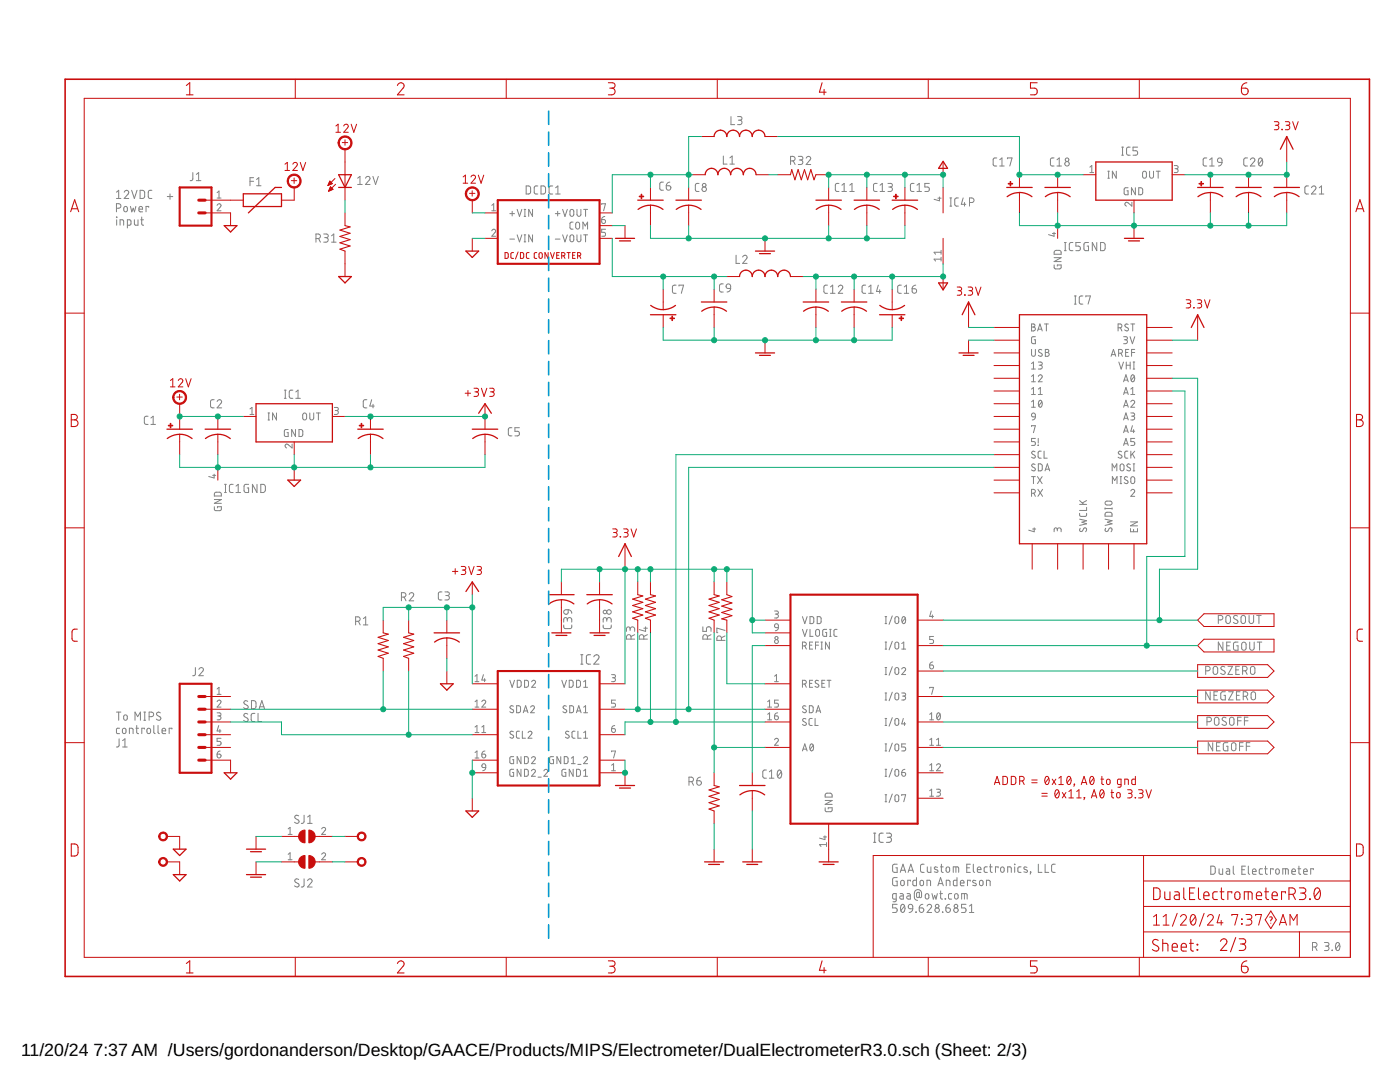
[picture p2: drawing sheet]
<svg xmlns="http://www.w3.org/2000/svg" width="279mm" height="216mm" viewBox="0 0 279 216" stroke-linecap="round" stroke-linejoin="round" font-family="sans-serif">
<defs><g id="words">
<g font-size="3.5">
<text x="4.2" y="210.7">11/20/24</text>
<text x="18.7" y="210.7">7:37 AM /Users/gordonanderson/Desktop/GAACE/Products/MIPS/Electrometer/DualElectrometerR3.0.sch (Sheet: 2/3)</text>
</g>
</g></defs>
<g fill="none" stroke="#808080" stroke-width=".2">
<path d="M23.2 38.4l.5-.4v1.6M23.2 39.6h.9M24.8 38.4a.45 .45 0 0 1 .6-.4 .45 .45 0 0 1 .2 .7l-.8 .9h.9M26.3 38l.5 1.6 .5-1.6M28 38h.6l.3 .3v1l-.3 .3h-.6zM30.3 38h-.5l-.2 .4v1l.2 .2h.5M33.4 39.2h1.1M33.9 38.7v1.1M38.5 34.4v1.4l-.2 .2h-.3M39.2 36h.9M39.2 34.8l.4-.4v1.6M43.3 39.5h.8"/>
<path d="M43.3 38.4l.4-.3v1.4M49.9 36.2h.7M50.6 35.5h-.7v1.6M51.2 37.1h.9M51.2 35.8l.4-.3v1.6M71.4 35.6l.4-.4v1.6M71.4 36.8h.9M72.9 35.6a.44 .44 0 0 1 .7-.4 .44 .44 0 0 1 .1 .7l-.8 .9h1M74.4 35.2l.6 1.6 .5-1.6M105 37.1h.6l.3 .3v1l-.3 .3h-.6zM107.3 37.1h-.5l-.2 .4v1l.2 .2h.5M108 37.1h.6l.2 .3 .1 .9-.3 .4h-.6z"/>
<path d="M110.3 37.1h-.5l-.2 .4v1l.2 .2h.5M110.9 38.7h.9M110.9 37.5l.4-.4v1.6M132.4 36.3l-.5 .1-.2 .3v1l.2 .2 .5 .1M133 37.1h.5a.45 .45 0 0 1 .4 .5 .45 .45 0 0 1-.5 .4 .45 .45 0 0 1-.4-.5zM133.7 36.3l-.4 .2-.3 .6M139.5 36.6h-.5l-.2 .4v1l.2 .2h.5M144.4 31.1v1.6h.7M145.7 32.7h.9M145.7 31.5l.4-.4v1.6M145.9 23.3v1.6h.7M147.2 23.3h.5a.36 .36 0 0 1 .4 .3 .36 .36 0 0 1-.4 .4h-.3"/>
<path d="M147.6 24a.44 .44 0 0 1 .5 .4 .44 .44 0 0 1-.5 .5h-.4M157.8 32.1h.4a.46 .46 0 0 0 .5-.4 .46 .46 0 0 0-.5-.5h-.4v1.6M158.3 32.1l.4 .7M159.3 31.2h.6a.36 .36 0 0 1 .3 .4 .36 .36 0 0 1-.3 .3h-.4M159.8 31.9a.46 .46 0 0 1 .4 .5 .46 .46 0 0 1-.4 .4h-.5M160.9 31.6a.44 .44 0 0 1 .6-.4 .44 .44 0 0 1 .1 .7l-.7 .9h.9M167.4 36.6h-.5l-.2 .4v1l.2 .2h.5M168 38.2h.9M168 37l.5-.4v1.6M169.6 38.2h.9M169.6 37l.4-.4v1.6M175 36.6h-.4l-.3 .4v1l.3 .2h.4"/>
<path d="M175.6 38.2h.9M175.6 37l.5-.4v1.6M177.2 36.6h.5a.36 .36 0 0 1 .4 .4 .36 .36 0 0 1-.4 .3h-.3M177.7 37.3a.44 .44 0 0 1 .4 .5 .44 .44 0 0 1-.4 .4h-.5M182.4 36.6h-.5l-.2 .4v1l.2 .2h.5M183 37l.5-.4v1.6M183 38.2h.9M185.5 36.6h-.9v.7h.5a.45 .45 0 0 1 .4 .5 .45 .45 0 0 1-.4 .4h-.5M187.2 39.5h.6M187.5 39.3v.8l-1.1-.3M189.6 39.5h.3M189.8 39.5v1.6"/>
<path d="M191.3 39.5l-.7 .1-.1 .3 .1 1 .2 .2h.5M192.2 39.5l-.3 1.3h.8M198.9 31.5h-.5l-.2 .4v1l.2 .2h.5M199.5 33.1h.9M199.5 31.9l.5-.4v1.6M201.1 31.7v-.2h.9l-.5 1.6M210.4 31.5h-.6l-.2 .4 .1 1 .1 .2h.6M210.9 33.1h.9M210.9 31.9l.5-.4v1.6M217.5 33.4l.4-.4v1.4M217.5 34.4h.8M221.1 35.6h.3"/>
<path d="M221.1 34.2h.3M221.3 34.2v1.4M222.8 34.2v1.4l-.8-1.4v1.4M223.9 31h.3M223.9 29.4h.3M224 29.4v1.6M225.1 37.5h-.6l-.1 .2-.1 .8 .2 .3 .6 .1v-.8h-.2M225.6 29.4h-.6l-.2 .3 .1 1.1 .1 .1 .6 .1M226.6 37.5v1.4l-.8-1.4v1.4M227 29.4h-.9v.7h.6a.45 .45 0 0 1 .3 .4 .45 .45 0 0 1-.3 .5h-.6M227.3 37.5h.5l.2 .2v.8l-.2 .3-.5 .1zM228.1 34.3l.3-.1 .3 .1 .1 .9a.38 .38 0 0 1-.4 .4 .38 .38 0 0 1-.4-.4z"/>
<path d="M229.4 34.2v1a.39 .39 0 0 0 .4 .4 .39 .39 0 0 0 .4-.4v-1M230.8 34.2h.7M231.1 34.2v1.4M234.4 33l.5 .1 .2 .2-.2 .3-.4 .1M234.7 33.7a.39 .39 0 0 1 .4 .3 .39 .39 0 0 1-.4 .4h-.3M240.8 31.5h-.5l-.2 .4v1l.2 .2h.5M241.4 33.1h.9M241.4 31.9l.5-.4v1.6M243.1 31.6l.3-.1 .3 .1 .2 .8-.8-.1-.1-.3zM243.9 32.4l-.3 .6-.4 .1M249 31.5h-.5l-.3 .4 .1 1 .2 .2h.5M249.5 31.9a.44 .44 0 0 1 .7-.4 .44 .44 0 0 1 .1 .7l-.8 .9h.9"/>
<path d="M251.3 31.6l.2-.1a.93 .93 0 0 1 0 1.6 1.02 1.02 0 0 1-.2-1.5zM251.9 31.9l-.7 .9M261.1 37.1h-.5l-.2 .4 .1 1 .1 .2h.5M261.7 37.5a.44 .44 0 0 1 .7-.4 .44 .44 0 0 1 .1 .7l-.8 .9h.9M263.3 38.7h.9M263.3 37.5l.4-.4v1.6M23.2 41.6h.5a.46 .46 0 0 0 .4-.5 .46 .46 0 0 0-.4-.5h-.5v1.7M23.2 43.3l.1 .1zM23.3 43.9v1M24 44.9v-1l.6 .1 .1 .9M24.8 41.3l.3-.1 .2 .1 .1 .6a.36 .36 0 0 1-.3 .4 .36 .36 0 0 1-.4-.4zM25.4 44.9h.6l.1-.1-.1-.9h-.6v1.6"/>
<path d="M26 41.2l.3 1.1 .3-.7 .2 .7 .3-1.1M26.8 43.9v.9l.3 .1h.4v-1M27.7 41.7h.7a.38 .38 0 0 0-.2-.5 .38 .38 0 0 0-.5 .4l.1 .6 .6 .1M28.1 43.9h.5M28.3 43.3v1.5l.3 .1M29.7 41.4v-.2h-.6v1.1M43.3 41a.38 .38 0 0 1 .6-.3 .38 .38 0 0 1 .1 .6l-.7 .8h.8M63.1 47.6h.4a.46 .46 0 0 0 .4-.5 .46 .46 0 0 0-.4-.4h-.4v1.6M63.6 47.6l.3 .7M64.6 46.7h.6a.36 .36 0 0 1 .3 .4 .36 .36 0 0 1-.3 .3h-.4M65 47.4a.46 .46 0 0 1 .5 .5 .46 .46 0 0 1-.5 .4h-.4M66.2 48.3h.9"/>
<path d="M66.2 47.1l.4-.4v1.6M98.1 46.1a.38 .38 0 0 1 .6-.3 .38 .38 0 0 1 .1 .6l-.7 .7h.8M98.1 41l.4-.3v1.4M98.1 42.1h.8M101.7 42.6h1M101.7 47.7h1M102.2 42.2v.9M103.2 41.8l.5 1.4 .4-1.4M103.2 46.9l.5 1.4 .4-1.4M104.6 41.8h.3M104.6 43.2h.3M104.6 48.3h.3"/>
<path d="M104.6 46.9h.3M104.8 41.8v1.4M104.8 46.9v1.4M106.3 41.8v1.4l-.8-1.4v1.4M106.3 46.9v1.4l-.8-1.4v1.4M110.8 42.6h1M110.8 47.7h1M111.3 42.2v.9M112.3 41.8l.5 1.4 .4-1.4M112.3 46.9l.5 1.4 .4-1.4M113.9 41.9l.2-.1 .3 .1 .1 .9a.38 .38 0 0 1-.4 .4 .38 .38 0 0 1-.4-.4zM113.9 47l.2-.1 .3 .1 .1 .9a.38 .38 0 0 1-.4 .4 .38 .38 0 0 1-.4-.4z"/>
<path d="M114.4 44.3h-.5l-.2 .3 .1 .9 .1 .2h.5M115 44.4l.3-.1 .2 .1 .2 .9a.39 .39 0 0 1-.4 .4 .39 .39 0 0 1-.4-.4zM115.1 41.8v1a.39 .39 0 0 0 .4 .4 .39 .39 0 0 0 .4-.4v-1M115.1 46.9v1a.39 .39 0 0 0 .4 .4 .39 .39 0 0 0 .4-.4v-1M116.3 45.7v-1.4l.5 .8 .5-.8v1.4M116.5 41.8h.8M116.5 46.9h.8M116.9 41.8v1.4M116.9 46.9v1.4M120.1 43.8h.4a.39 .39 0 0 1 .4 .4 .39 .39 0 0 1-.4 .4 .39 .39 0 0 1-.4-.4zM120.1 40.8v-.1h.7l-.3 1.4M120.7 43.2l-.5 .3-.1 .3"/>
<path d="M120.8 45.7h-.7v.7h.4a.4 .4 0 0 1 .3 .3 .4 .4 0 0 1-.3 .4h-.4M134.9 56.9h-.5l-.2 .4v1l.2 .2h.5M135.5 57.1v-.2h.9l-.4 1.6M144.3 56.6l-.5 .1-.2 .3v1.1l.2 .2h.5M145 56.8l.4-.2 .3 .2 .1 .8-.8-.2-.1-.3zM145.8 57.6v.2a.66 .66 0 0 1-.7 .5M146.9 50.9v1.7h.7M148.2 51.3a.44 .44 0 0 1 .6-.3 .44 .44 0 0 1 .2 .6l-.8 1h.9M165.1 56.9h-.4l-.3 .4 .1 1 .2 .2h.4M165.7 58.5h.9M165.7 57.3l.5-.4v1.6M167.3 57.3a.44 .44 0 0 1 .6-.4 .44 .44 0 0 1 .2 .7l-.8 .9h.9"/>
<path d="M172.8 56.9h-.5l-.3 .4 .1 1 .2 .2h.5M173.4 58.5h.9M173.4 57.3l.4-.4v1.6M175.3 56.9l-.4 1.3h.9M175.6 57.8v.7M179.9 56.9h-.5l-.2 .4v1l.2 .2h.5M180.5 58.5h.9M180.5 57.3l.4-.4v1.6M182 57.6h.6a.45 .45 0 0 1 .3 .5 .45 .45 0 0 1-.4 .4 .45 .45 0 0 1-.5-.4zM182.8 56.9l-.6 .3-.2 .4M187.8 51.7h-1.4l.3 .4M187.8 50v.7"/>
<path d="M187.8 51.3v.8M187.8 50.3h-1.4l.3 .4M189.6 41.1h.3M192.5 40.4v.7M193.5 40.4h.4a.46 .46 0 0 0 .5-.4 .46 .46 0 0 0-.5-.5h-.4v1.6M210 46.6h.7M210.4 46.4v.7l-1.1-.3M210.4 52.9v.6l.2 .1 .9 .1 .3-.2v-.6h-.8v.2M210.4 51.4h1.4l-1.4 .8h1.4M210.5 50.1l.3-.1h.7l.3 .2v.5h-1.4zM212.4 50h.4M212.4 48.4h.4"/>
<path d="M212.6 48.4v1.6M214.1 48.4h-.5l-.2 .3v1.1l.2 .2h.5M214.4 59.1h.4M214.6 59.1v1.6M215.6 48.4h-.9v.7h.5a.47 .47 0 0 1 .4 .5 .47 .47 0 0 1-.4 .4h-.5M216.1 59.1l-.6 .1-.1 .2v1.1l.2 .2h.5M216.7 59.2v-.1h.9l-.5 1.6M217.2 48.4h-.5l-.4 .2v1.1l.2 .3h.7v-.9h-.2M218.9 48.4v1.6l-.9-1.6v1.6M219.6 48.4h.7l.2 .3 .1 .9-.3 .4h-.7zM225.9 40.4v.7l-.8-.6a.38 .38 0 0 0-.6 .1 .38 .38 0 0 0 .3 .5M42.7 79.8h-.5l-.2 .3 .1 1.2 .6 .1"/>
<path d="M56.7 79.5h.4M56.7 77.9h.4M56.9 77.9v1.6M58.4 77.9h-.4l-.3 .3 .1 1.2 .6 .1M59 79.5h.9M59 78.2l.5-.3v1.6M73.2 79.8h-.5l-.2 .3v1.1l.2 .1 .5 .1M74.2 79.8l-.4 1.2h.9M205.9 69.7v1a.38 .38 0 0 0 .3 .4 .38 .38 0 0 0 .4-.4v-1M205.9 64.6l.6 .1v.3l-.3 .3a.39 .39 0 0 1 .4 .3 .39 .39 0 0 1-.4 .4h-.3zM205.9 73.6h.7M205.9 78.7h.7"/>
<path d="M205.9 72.6l.3-.4v1.4M205.9 75.1l.3-.3v1.4M205.9 77.6l.3-.3v1.4M205.9 76.2h.7M205.9 65.3h.3M206.6 67.2h-.5l-.2 .2v1l.3 .2h.4v-.8h-.2M207.1 66l.4-1.4 .5 1.4M207.2 65.7h.7M207.2 75.1a.38 .38 0 0 1 .6-.3 .38 .38 0 0 1 .1 .6l-.7 .8h.8M207.2 72.2l.6 .1 .2 .2-.2 .3-.4 .1M207.2 78.7h.8M207.2 77.6l.4-.3v1.4"/>
<path d="M207.4 80l.1-.1a.72 .72 0 0 1 .5 .6 .72 .72 0 0 1-.4 .8 .85 .85 0 0 1-.2-1.3zM207.6 72.9a.38 .38 0 0 1 .4 .4 .38 .38 0 0 1-.4 .3h-.4M207.9 69.8a.35 .35 0 0 0-.5 0 .35 .35 0 0 0 0 .5l.5 .2a.35 .35 0 0 1 0 .6 .35 .35 0 0 1-.5-.1l-.2-.1M208.4 64.6h.8M208.6 69.7l.7 .1v.4l-.3 .1a.38 .38 0 0 1 .4 .4 .38 .38 0 0 1-.4 .4h-.4zM208.6 70.3h.4M208.8 64.6v1.4M214.4 60.7h.4M221.7 71.1l.5-1.4 .5 1.4M221.8 70.8h.7M223.1 65.4h.4a.38 .38 0 0 0 .4-.4 .38 .38 0 0 0-.4-.4h-.4v1.4M223.2 70.5h.4a.38 .38 0 0 0 .4-.4 .38 .38 0 0 0-.4-.4h-.4v1.4"/>
<path d="M223.3 72.2l.5 1.4 .4-1.4M223.6 65.4l.3 .6M223.7 70.5l.3 .6M224.2 67.2h.6l.2 .2-.2 .4h-.4M224.2 76.2l.5-1.4 .5 1.4M224.2 78.7l.5-1.4 .5 1.4M224.3 75.8h.7M224.3 78.4h.7M224.6 67.8a.39 .39 0 0 1 .4 .4 .39 .39 0 0 1-.4 .4h-.4M224.6 70.3h.5M224.8 72.2v1.4M224.8 72.9h.8"/>
<path d="M225.1 64.7h-.4l-.2 .2 .1 .3 .5 .2a.35 .35 0 0 1 0 .6 .35 .35 0 0 1-.5-.1l-.1-.1M225.3 69.7h-.7v1.4h.7M225.5 67.2l.5 1.4 .5-1.4M225.6 72.2v1.4M225.7 64.6h.8M225.7 77.6l.4-.3v1.4M225.7 78.7h.8M225.8 70.3h.7M225.8 74.9l.2-.1a.69 .69 0 0 1 .5 .7 .69 .69 0 0 1-.5 .7l-.3-.4zM226.1 64.6v1.4M226.1 73.6h.4M226.1 72.2h.4"/>
<path d="M226.3 72.2v1.4M226.4 75.1l-.6 .8M226.5 69.7h-.7v1.4M29.5 83.1h-.5l-.2 .3 .1 1.2 .6 .1M30.1 84.7h.9M30.1 83.4l.5-.3v1.6M42.4 94.8h.7M42.7 94.6v.8l-1-.3M42.8 99.7h1.4l-1.4 .7h1.4M42.9 98.3l1-.1 .2 .2 .1 .6h-1.4zM43.3 80.1a.44 .44 0 0 1 .7-.3 .44 .44 0 0 1 .1 .7l-.8 .9h.9M44.8 98.3h.4"/>
<path d="M44.8 96.6h.4M45 96.6v1.7M46.5 96.6l-.5 .1-.2 .3 .1 1.2 .6 .1M47.1 98.3h.9M47.1 97l.4-.4v1.7M49.6 96.6l-.7 .1-.2 .2 .1 1.3 .8 .1v-.9h-.3M49.9 81.6l.4-.3v1.4M49.9 82.7h.8M51.3 96.6v1.7l-.9-1.7v1.7M52 96.6l.7 .1 .2 .2 .1 .9-.3 .4-.7 .1zM53.5 83.8h.3M53.5 82.4h.3"/>
<path d="M53.6 82.4v1.4M55.2 82.4v1.4l-.8-1.4v1.4M57.5 85.7h-.6l-.1 .2-.1 .9 .2 .3h.6v-.8h-.2M58.3 88.6v.8l-.8-.7a.38 .38 0 0 0-.6 .1 .38 .38 0 0 0 .3 .6M59 85.7v1.4l-.8-1.4v1.4M59.7 85.7h.5l.2 .3v.9l-.2 .2h-.5zM60.5 82.5l.3-.1 .3 .1 .1 .9a.39 .39 0 0 1-.4 .4 .39 .39 0 0 1-.4-.4zM61.8 82.4v1a.39 .39 0 0 0 .4 .4 .39 .39 0 0 0 .4-.4v-1M63.1 82.4h.8M63.5 82.4v1.4M66.7 81.3h.7l.1 .2-.1 .4h-.5M67.1 81.9a.39 .39 0 0 1 .4 .4 .39 .39 0 0 1-.4 .4h-.4"/>
<path d="M74.4 80.7v.7M102.2 85.3l-.5 .1-.2 .3v1l.2 .2 .5 .1M103.7 85.3h-.9v.8h.5a.46 .46 0 0 1 .4 .4 .46 .46 0 0 1-.4 .5h-.5M205.9 98.4h.3a.39 .39 0 0 0 .4-.4 .39 .39 0 0 0-.4-.4h-.3v1.4M205.9 81.3h.7M205.9 95.1h.7M205.9 85.1v-.2h.7l-.4 1.4M205.9 80.2l.3-.3v1.4M206 82.5l.2-.1 .3 .1 .1 .7-.6-.1zM206.2 95.1v1.4M206.3 98.4l.3 .6M206.6 92.7l-.5-.1-.2 .3 .6 .5a.35 .35 0 0 1 0 .5 .35 .35 0 0 1-.5 0l-.1-.1"/>
<path d="M206.6 90.1l-.5-.1-.2 .3 .6 .5a.35 .35 0 0 1 0 .6 .35 .35 0 0 1-.5-.1l-.1-.1M206.6 87.5h-.7v.6h.4a.39 .39 0 0 1 .3 .4 .39 .39 0 0 1-.3 .4h-.4M206.6 83.2l-.2 .5-.4 .1M207.1 95.1l.9 1.4M207.1 97.6l1 1.4M207.2 88.8v.1zM207.2 87.5v.9M207.2 92.6h.6l.2 .2v.9l-.2 .2-.6 .1zM207.8 90h-.4l-.2 .3v.9l.2 .2h.4M207.9 80.2l-.6 .8M208 95.1l-.9 1.4M208.1 97.6l-1 1.4"/>
<path d="M208.4 90v1.4h.6M208.6 94l.4-1.4 .5 1.4M208.7 93.6h.7M215.5 99.9l.8 .7M216.9 99.9l-.9 .5M222 94v-1.4l.4 .7 .5-.7v1.4M222 96.5v-1.4l.5 .8 .4-.8v1.4M223.5 96.5h.4M223.5 95.1h.4M223.6 92.7l.3-.1 .3 .1 .1 .9a.39 .39 0 0 1-.4 .4 .39 .39 0 0 1-.4-.4zM223.7 95.1v1.4M223.8 90.1l-.4-.1-.2 .3 .6 .5a.35 .35 0 0 1 0 .6 .35 .35 0 0 1-.5-.1l-.2-.1"/>
<path d="M224.2 81.3l.5-1.4 .5 1.4M224.2 83.8l.5-1.4 .5 1.4M224.2 86.3l.5-1.4 .5 1.4M224.2 88.9l.5-1.4 .5 1.4M224.3 80.9h.7M224.3 83.5h.7M224.3 86h.7M224.3 88.5h.7M225 95.2l-.4-.1-.2 .3 .6 .5a.35 .35 0 0 1 0 .6 .35 .35 0 0 1-.5-.1l-.2-.1M225.1 90h-.4l-.2 .3v.9l.2 .2h.4M225.6 92.7l-.5-.1-.2 .3 .6 .5a.35 .35 0 0 1 0 .5 .35 .35 0 0 1-.5 0l-.1-.1M225.7 80.2a.38 .38 0 0 1 .5-.3 .38 .38 0 0 1 .1 .6l-.6 .8h.8"/>
<path d="M225.7 82.4h.6l.1 .3-.1 .3h-.5M225.7 98a.38 .38 0 0 1 .5-.3 .38 .38 0 0 1 .1 .6l-.6 .7h.8M225.7 90v1.4M225.8 95.2l.3-.1 .2 .1 .2 .9a.39 .39 0 0 1-.4 .4 .39 .39 0 0 1-.4-.4zM226 84.9l-.3 1.1h.8M226 90.6l.5 .8M226.1 83a.38 .38 0 0 1 .4 .4 .38 .38 0 0 1-.4 .4h-.4M226.1 94h.4M226.1 92.6h.4M226.2 85.7v.6M226.3 92.6v1.4M226.5 87.5h-.8v.6h.4a.39 .39 0 0 1 .4 .4 .39 .39 0 0 1-.4 .4h-.4"/>
<path d="M226.5 90l-.8 .9M42.8 101.1v.6l.2 .2h.9l.3-.2v-.6h-.8v.2M80.1 119.1h.5a.44 .44 0 0 0 .4-.4 .44 .44 0 0 0-.4-.4h-.5v1.6M80.7 119.1l.3 .8M81.7 118.6a.45 .45 0 0 1 .6-.3 .45 .45 0 0 1 .1 .7l-.7 .9h.9M88.2 118.1h-.5l-.2 .4v1l.2 .2h.5M88.8 118.1h.5a.36 .36 0 0 1 .4 .4 .36 .36 0 0 1-.4 .3h-.3M89.2 118.8a.44 .44 0 0 1 .5 .5 .44 .44 0 0 1-.5 .4h-.4M206.1 105.6h.6M206.4 105.3v.8l-1.1-.3M211 105.7a.38 .38 0 0 1 .4-.4 .38 .38 0 0 1 .4 .4v.4M211 105.9v-.4l-.4-.2-.2 .2v.6"/>
<path d="M215.5 102.4v.4l.3 .2h.9l.1-.2 .1-.4M215.5 103.6l1.4 .3-1 .3 1 .3-1.4 .3M215.5 100.6h1.4M215.6 105.4l-.1 .5 .3 .2 .2-.2 .3-.4a.35 .35 0 0 1 .5-.1 .35 .35 0 0 1 0 .6l-.1 .1M216.9 101.2v.7h-1.4M220.5 103.6l1.4 .3-.9 .3 .9 .3-1.4 .3M220.5 101.3v.3M220.5 101.5h1.4M220.6 102.3l.3-.1 .8 .1 .2 .2v.5h-1.4zM220.6 100.1l1-.1a.39 .39 0 0 1 .3 .4 .39 .39 0 0 1-.3 .4l-1-.2-.1-.2zM220.7 105.4l-.1 .5 .3 .2 .2-.2 .3-.4a.35 .35 0 0 1 .5-.1 .35 .35 0 0 1-.1 .6l-.1 .1M221.9 101.3v.3"/>
<path d="M225.6 105.5v.6h1.4v-.6M225.6 104.1h1.4l-1.4 .8h1.4M226.2 105.6v.5M39 133.2v1.4l-.2 .2h-.3M39.7 133.6a.45 .45 0 0 1 .6-.4 .45 .45 0 0 1 .2 .7l-.8 .9h.9M43.3 137.5l.4-.3v1.4M43.3 138.6h.8M49.4 140l-.4-.2-.2 .1-.1 .3v.2l.6 .4a.38 .38 0 0 1 .2 .5 .38 .38 0 0 1-.5 .1l-.4-.2M50.2 139.8h.6l.3 .3v.9l-.3 .4h-.6zM71 124h.4a.44 .44 0 0 0 .5-.5 .44 .44 0 0 0-.5-.4h-.4v1.6M71.5 124l.4 .7M72.5 123.4l.5-.3v1.6"/>
<path d="M72.5 124.7h.9M94.8 134.9l.4-.3v1.4M94.8 136h.8M96.5 134.6l-.3 1.1h.7M96.7 135.4v.6M101.7 135.7l.5 1.4 .5-1.4M103.2 135.7l.6 .1 .2 .2v.7l-.2 .4h-.6zM104.7 135.7l.5 .1 .2 .2 .1 .7-.3 .4h-.5zM106.1 136a.38 .38 0 0 1 .5-.2 .38 .38 0 0 1 .2 .6l-.7 .7h.8M112.1 135.7l.5 1.4 .5-1.4M112.5 124.7v.5l.4 .2h1l.2-.2v-.5M112.6 121.8l.8-.1v.5a.46 .46 0 0 1-.7 .3 .46 .46 0 0 1-.1-.7z"/>
<path d="M113.2 123.7a.44 .44 0 0 1 .5-.5 .44 .44 0 0 1 .4 .5v.4M113.2 124v-.4a.36 .36 0 0 0-.3-.4 .36 .36 0 0 0-.4 .4v.5M113.4 121.7l.6 .3 .1 .4M113.6 135.7l.6 .1 .1 .2 .1 .7-.2 .4h-.6zM115.1 135.7l.5 .1 .2 .2v.7l-.2 .4h-.5zM116.5 136l.4-.3v1.4M116.5 137.1h.8M120.4 124.7v.5l.3 .2h1.1l.2-.2v-.5M121.1 123.7a.44 .44 0 0 1 .4-.5 .44 .44 0 0 1 .5 .5v.4M121.1 124v-.4a.36 .36 0 0 0-.4-.4 .36 .36 0 0 0-.3 .4v.5M122 134.6h.7l.1 .3-.1 .3h-.5M122.4 135.2a.39 .39 0 0 1 .4 .4 .39 .39 0 0 1-.4 .4h-.4"/>
<path d="M122.8 139.7h-.8v.6h.5a.4 .4 0 0 1 .3 .4 .4 .4 0 0 1-.3 .4h-.5M125.8 125.5a.46 .46 0 0 1 .4-.4 .46 .46 0 0 1 .5 .4v.5M125.8 125.8v-.3a.36 .36 0 0 0-.4-.4 .36 .36 0 0 0-.4 .4v.5M125.9 127.5v-.4a.46 .46 0 0 0-.4-.5 .46 .46 0 0 0-.5 .5v.4h1.7M126.7 126.6l-.8 .4M128.5 127.5v-.4a.46 .46 0 0 0-.5-.5 .46 .46 0 0 0-.4 .5v.4h1.6M128.5 125.3h.7M128.8 125.1v.9l-1.2-.4M129.2 126.6l-.7 .4M140.3 125.1v.9h.7v-.5a.46 .46 0 0 1 .4-.4 .46 .46 0 0 1 .5 .4v.5M141.2 127.5v-.4a.46 .46 0 0 0-.5-.5 .46 .46 0 0 0-.4 .5v.4h1.6M141.9 126.6l-.7 .4"/>
<path d="M144 127.8v-.5a.46 .46 0 0 0-.5-.4 .46 .46 0 0 0-.4 .4v.5h1.6M144.7 125.8l-1.6-.5v.9h.2M144.7 126.9l-.7 .4M154.6 121.9h.4l.3 .3-.1 .3h-.5M154.6 136h.7M154.6 134.9l.4-.3v1.4M154.7 124.6l.3-.1 .2 .1 .1 .6-.6-.1zM155 122.5a.39 .39 0 0 1 .3 .4 .39 .39 0 0 1-.3 .4h-.4M155.3 139.7h-.7v.6h.4a.4 .4 0 0 1 .3 .4 .4 .4 0 0 1-.3 .4h-.4M155.3 125.2l-.1 .4-.5 .3M160.1 128.9h.4a.38 .38 0 0 0 .4-.4 .38 .38 0 0 0-.4-.4h-.4v1.4M160.1 136.5h.4a.38 .38 0 0 0 .4-.4 .38 .38 0 0 0-.4-.4h-.4v1.4"/>
<path d="M160.1 125.6l.5 1.4 .5-1.4M160.1 123l.5 1.4 .5-1.4M160.6 128.9l.3 .6M160.6 136.5l.3 .6M161.6 128.7h.4M161.6 136.4h.4M161.6 123l.6 .1 .2 .2v.9l-.2 .2h-.6zM161.6 125.6v1.4h.7M162.2 135.7h-.6v1.4h.6M162.2 128.1h-.6v1.4h.6M162.8 128.7h.6M162.9 125.7l.3-.1 .2 .1 .2 .9a.39 .39 0 0 1-.4 .4 .39 .39 0 0 1-.4-.4z"/>
<path d="M163.1 123l.5 .1 .3 .2v.9l-.3 .2h-.5zM163.3 135.8a.35 .35 0 0 0-.5 0 .35 .35 0 0 0 0 .5l.5 .2a.38 .38 0 0 1-.1 .7 .38 .38 0 0 1-.6-.3M163.4 128.1h-.6v1.4M163.8 128.1h.3M163.8 129.5h.3M164 128.1v1.4M164 136.4h.5M164.6 135.7h-.6v1.4h.6M165 125.6h-.6l-.2 .2v.9l.2 .3h.6v-.8h-.3M165.1 135.7h.7M165.5 135.7v1.4M165.5 128.1v1.4l-.8-1.4v1.4"/>
<path d="M165.6 127h.3M165.6 125.6h.3M165.7 125.6v1.4M167 125.6h-.4l-.2 .3 .1 .9 .1 .2h.4M176.6 139.7h.4M176.6 134.6h.4M176.6 128.1h.4M176.6 129.5h.4M176.6 123h.4M176.6 124.4h.4M176.6 133.2h.4M176.6 138.3h.4"/>
<path d="M176.8 123v1.4M176.8 128.1v1.4M176.8 133.2v1.4M176.8 138.3v1.4M178.1 122.9l-.7 1.7M178.1 128l-.7 1.7M178.1 133l-.7 1.7M178.1 138.1l-.7 1.7M178.7 123.1l.3-.1 .3 .1 .1 1a.38 .38 0 0 1-.4 .3 .38 .38 0 0 1-.4-.3zM178.7 128.2l.3-.1 .3 .1 .1 .9a.38 .38 0 0 1-.4 .4 .38 .38 0 0 1-.4-.4zM178.7 133.3l.3-.1 .3 .1 .1 .9a.38 .38 0 0 1-.4 .4 .38 .38 0 0 1-.4-.4zM178.7 138.4l.3-.1 .3 .1 .1 .9a.38 .38 0 0 1-.4 .4 .38 .38 0 0 1-.4-.4z"/>
<path d="M180 133.5a.39 .39 0 0 1 .5-.3 .39 .39 0 0 1 .1 .6l-.6 .8h.7M180 138.3h.6l.1 .2-.1 .4h-.5M180 129.5h.7M180 128.4l.4-.3v1.4M180.1 123.1l.3-.1a.83 .83 0 0 1 0 1.4 .88 .88 0 0 1-.3-1.3zM180.4 138.9a.39 .39 0 0 1 .3 .4 .39 .39 0 0 1-.3 .4h-.4M180.7 123.4l-.7 .7M185.5 132.7h.5a.39 .39 0 0 1 .3 .4 .39 .39 0 0 1-.4 .4 .39 .39 0 0 1-.4-.4zM185.5 137.3v-.1h.8l-.4 1.4M185.8 121.9l-.3 1.1h.8M186.1 122.7v.6M186.2 132.1l-.5 .2-.2 .4"/>
<path d="M186.3 127h-.8v.6h.5a.4 .4 0 0 1 .3 .4 .4 .4 0 0 1-.3 .4h-.5M240.6 133.9h.5a.46 .46 0 0 0 .4-.5 .46 .46 0 0 0-.4-.5h-.5v1.7M241.5 138v1.7l-.9-1.7v1.7M242.2 133.1l.3-.2 .4 .2 .1 .3v.7a.46 .46 0 0 1-.4 .5 .46 .46 0 0 1-.5-.5zM242.3 138.7h.5M243 138h-.7v1.7h.7M243.1 123.7h.5a.46 .46 0 0 0 .5-.5 .46 .46 0 0 0-.5-.4h-.5v1.6M244.1 128.1v1.7l-1-1.7v1.7M244.4 133.1l-.4-.2-.2 .2-.2 .2 .1 .2 .6 .4a.38 .38 0 0 1 .2 .5 .38 .38 0 0 1-.6 .2l-.3-.3M244.5 138h-.5l-.3 .3-.1 1 .3 .3 .6 .1v-1h-.2M244.8 122.9l.3-.1 .3 .1 .2 .4v.7a.46 .46 0 0 1-.5 .4 .46 .46 0 0 1-.5-.4zM244.8 128.9h.6"/>
<path d="M245.1 132.9h.9l-.9 1.7h.9M245.2 138h.9l-.9 1.7h.9M245.6 128.1h-.8v1.7h.8M246.6 133.7h.6M246.8 138.7h.5M247 122.9l-.5-.1-.2 .1-.1 .3 .1 .2 .6 .3a.38 .38 0 0 1 .1 .6 .38 .38 0 0 1-.5 .1l-.4-.2M247.1 128.1h-.6l-.3 .3v1l.2 .3 .7 .1v-.9h-.3M247.4 132.9h-.8v1.7h.8M247.5 138h-.7v1.7h.7M247.8 122.9l.3-.1 .3 .1 .2 1.1a.44 .44 0 0 1-.5 .4 .44 .44 0 0 1-.4-.4zM247.9 128.3l.3-.2 .4 .2 .1 1a.44 .44 0 0 1-.5 .5 .44 .44 0 0 1-.4-.5zM248 133.9h.5a.46 .46 0 0 0 .4-.5 .46 .46 0 0 0-.4-.5h-.5v1.7"/>
<path d="M248.1 138.9h.5a.46 .46 0 0 0 .4-.4 .46 .46 0 0 0-.4-.5h-.5v1.7M248.5 133.9l.4 .7M248.7 138.9l.3 .8M249.3 122.8v1.2a.46 .46 0 0 0 .4 .4 .46 .46 0 0 0 .5-.4v-1.2M249.4 128.1v1.2a.44 .44 0 0 0 .5 .5 .44 .44 0 0 0 .4-.5v-1.2M249.7 133.1l.3-.2 .3 .2 .1 1a.44 .44 0 0 1-.4 .5 .44 .44 0 0 1-.4-.5zM249.8 138.2l.3-.2 .4 .3 .1 .9a.44 .44 0 0 1-.5 .5 .44 .44 0 0 1-.4-.5zM250.8 122.8h.9M250.9 128.1h.9M251.2 122.8v1.6M251.4 128.1v1.7M23.2 142.1h.9"/>
<path d="M23.7 142.1v1.6M23.8 147.4l-.1 1.4-.1 .2-.4 .1M23.9 145.3h-.5l-.2 .2v.7l.2 .2h.5M24.5 149.1h.9M24.5 147.8l.4-.4v1.7M24.5 145.4l.3-.1 .2 .1 .1 .6a.36 .36 0 0 1-.3 .4 .36 .36 0 0 1-.4-.4zM24.8 142.7l.2-.1 .3 .1 .1 .7a.36 .36 0 0 1-.4 .3 .36 .36 0 0 1-.3-.3zM25.8 146.4v-1.1l.7 .1 .1 1M26.9 143.7v-1.6l.6 .9 .5-.9v1.6M27.1 145.3h.5M27.3 144.8v1.4l.3 .2M28.7 142.1h.4"/>
<path d="M28.7 143.7h.4M28.8 145.5v-.2h-.5v1.1M28.9 142.1v1.6M29.4 145.4l.3-.1 .3 .1 .1 .6a.37 .37 0 0 1-.4 .4 .37 .37 0 0 1-.4-.4zM29.8 143h.4a.46 .46 0 0 0 .5-.5 .46 .46 0 0 0-.5-.4h-.4v1.6M30.7 144.8v1.3l.3 .3M31.5 144.8v1.3l.3 .3M32 142.2l-.4-.1-.3 .1-.1 .3 .1 .2 .6 .3a.4 .4 0 0 1 .1 .6 .4 .4 0 0 1-.6 0l-.2-.1M32.3 145.8h.8a.38 .38 0 0 0-.3-.5 .38 .38 0 0 0-.5 .4l.1 .6 .7 .1M34.3 145.5v-.2h-.5v1.1M43.3 140a.38 .38 0 0 1 .6-.3 .38 .38 0 0 1 .1 .6l-.7 .8h.8M43.3 142.2l.6 .1 .2 .2-.2 .3-.4 .1"/>
<path d="M43.3 150.5h.5a.39 .39 0 0 1 .3 .4 .39 .39 0 0 1-.4 .3 .39 .39 0 0 1-.4-.3zM43.6 144.8l-.3 1.1h.8M43.7 142.9a.39 .39 0 0 1 .4 .3 .39 .39 0 0 1-.4 .4h-.4M43.9 145.5v.7M43.9 149.9l-.3 .1-.3 .5M44.1 147.3h-.8v.6h.5a.4 .4 0 0 1 .3 .4 .4 .4 0 0 1-.3 .4h-.5M49.4 142.5l-.4-.2-.2 .2-.1 .2v.2l.6 .4a.38 .38 0 0 1 .2 .5 .38 .38 0 0 1-.5 .2l-.4-.3M50.9 142.3l-.5 .1-.3 .3 .1 1.2 .7 .1M51.5 142.3v1.7h.7M51.7 141.4l.6-1.6 .5 1.6M51.9 141h.8M94.8 150.2l.4-.3v1.4"/>
<path d="M94.8 140l.4-.3v1.4M94.8 145.1l.4-.3v1.4M94.8 151.3h.8M94.8 146.2h.8M94.8 141.1h.8M96.2 150.5h.4a.39 .39 0 0 1 .3 .4 .39 .39 0 0 1-.4 .3 .39 .39 0 0 1-.3-.3zM96.2 140a.38 .38 0 0 1 .5-.3 .38 .38 0 0 1 .1 .6l-.6 .8h.7M96.2 146.2h.7M96.2 145.1l.3-.3v1.4M96.3 152.5l.2-.1 .3 .1 .1 .7-.7-.1v-.3zM96.8 149.9l-.4 .1-.2 .5M96.9 153.2l-.1 .3-.5 .3"/>
<path d="M102.4 146l-.4-.1-.2 .3 .1 .2 .5 .3a.35 .35 0 0 1 0 .5 .35 .35 0 0 1-.5 0l-.2-.1M102.4 140.9l-.4-.1-.2 .3 .1 .2 .5 .3a.35 .35 0 0 1 0 .6 .35 .35 0 0 1-.5-.1l-.2-.1M102.5 151h-.6l-.1 .2v1l.2 .2h.5v-.8h-.2M102.5 153.5h-.5l-.2 .2-.1 .9 .2 .3h.6v-.8h-.2M103.1 140.8h.6l.2 .3v.9l-.2 .2h-.6zM103.7 145.9h-.4l-.2 .3v.9l.6 .2M104 151v1.4l-.8-1.4v1.4M104 153.5v1.4l-.8-1.4v1.4M104.2 145.9v1.4h.7M104.4 142.2l.5-1.4 .5 1.4M104.6 141.9h.7M104.7 151h.5l.2 .2v.9l-.2 .2-.5 .1z"/>
<path d="M104.7 153.5h.5l.2 .3v.9l-.2 .2h-.5zM105.4 146.2a.38 .38 0 0 1 .5-.3 .38 .38 0 0 1 .1 .6l-.6 .8h.8M105.9 141.1a.38 .38 0 0 1 .5-.3 .38 .38 0 0 1 .2 .6l-.7 .8h.8M106.1 151.3a.38 .38 0 0 1 .5-.3 .38 .38 0 0 1 .1 .6l-.6 .8h.7M106.1 153.8a.38 .38 0 0 1 .5-.3 .38 .38 0 0 1 .1 .6l-.6 .8h.7M107.4 155.1h.6M108.5 153.8a.38 .38 0 0 1 .6-.3 .38 .38 0 0 1 .1 .6l-.7 .8h.8M110.5 151h-.6l-.2 .2v.9l.2 .2 .6 .1v-.8h-.3M111.9 151v1.4l-.8-1.4v1.4M112.6 151h.5l.2 .2v.9l-.2 .2-.5 .1zM112.9 153.5h-.4l-.3 .2-.1 .9 .2 .3h.6v-.8h-.2M113 140.9l-.4-.1-.2 .3v.2l.5 .3a.35 .35 0 0 1 .1 .6 .35 .35 0 0 1-.5-.1l-.2-.1"/>
<path d="M113.5 146l-.4-.1-.2 .3v.2l.6 .3a.33 .33 0 0 1 .1 .5 .33 .33 0 0 1-.5 .1l-.3-.2M113.7 140.8h.5l.2 .3v.9l-.2 .2h-.5zM114 151.3l.4-.3v1.4M114 152.4h.8M114.4 153.5v1.4l-.8-1.4v1.4M114.8 145.9h-.5l-.1 .3v.9l.6 .2M115 142.2l.5-1.4 .5 1.4M115.1 153.5h.5l.2 .3v.7l-.2 .4h-.5zM115.1 141.9h.7M115.3 152.5h.7M115.3 145.9v1.4h.7M116.5 151.3a.38 .38 0 0 1 .5-.3 .38 .38 0 0 1 .1 .6l-.6 .8h.8"/>
<path d="M116.5 141.1l.4-.3v1.4M116.5 146.2l.4-.3v1.4M116.5 153.8l.4-.3v1.4M116.5 154.9h.8M116.5 147.3h.8M116.5 142.2h.8M122 145.4h.5a.39 .39 0 0 1 .3 .4 .39 .39 0 0 1-.4 .4 .39 .39 0 0 1-.4-.4zM122 152.7l.4-.3v1.4M122 153.8h.8M122 150v-.1h.8l-.4 1.4M122.7 144.8l-.4 .1-.3 .5M137.5 156h.5a.46 .46 0 0 0 .4-.5 .46 .46 0 0 0-.4-.4h-.5v1.6"/>
<path d="M138 156l.4 .7M139.1 155.8h.5a.45 .45 0 0 1 .4 .5 .45 .45 0 0 1-.5 .4 .45 .45 0 0 1-.4-.4zM139.8 155.1l-.6 .3-.1 .4M153 153.6l-.5 .1-.3 .3 .1 1.2 .7 .1M153.2 141.1h.8M153.2 142.5l.4-.3v1.4M153.2 140l.4-.3v1.4M153.2 143.6h.8M153.5 155.3h1M153.5 154l.5-.4v1.7M154.6 147.6a.38 .38 0 0 1 .5-.3 .38 .38 0 0 1 .1 .6l-.6 .8h.7M154.6 142.9h.4a.39 .39 0 0 1 .4 .4 .39 .39 0 0 1-.5 .3 .39 .39 0 0 1-.3-.4z"/>
<path d="M155.2 142.2l-.4 .1-.2 .6M155.3 153.8l.3-.2a.95 .95 0 0 1 0 1.7 1 1 0 0 1-.3-1.5zM155.9 154l-.7 .9M160.1 149.8l.5-1.4 .5 1.4M160.3 149.5h.7M160.8 143.5a.35 .35 0 0 0-.5-.1 .35 .35 0 0 0 0 .5l.5 .3a.35 .35 0 0 1 0 .5 .35 .35 0 0 1-.5 0l-.2-.2M160.8 140.9a.35 .35 0 0 0-.5 0 .35 .35 0 0 0 0 .5l.5 .2a.35 .35 0 0 1 0 .6 .35 .35 0 0 1-.5-.1l-.2-.1M161.5 140.8h.6l.2 .3v.9l-.2 .2h-.6zM161.8 148.5l.2-.1a.83 .83 0 0 1 0 1.4 .88 .88 0 0 1-.2-1.3zM162.1 143.4h-.5l-.1 .3v.9l.6 .2M162.3 148.7l-.6 .8M162.7 143.4v1.4h.6"/>
<path d="M162.9 142.2l.4-1.4 .5 1.4M163 141.9h.7M164.7 159.7h1.4l-1.4 .8h1.4M164.8 158.4l.3-.1h.7l.2 .2 .1 .5h-1.4zM176.6 154.9h.4M176.6 153.5h.4M176.6 144.8h.4M176.6 143.4h.4M176.6 149.8h.4M176.6 148.4h.4M176.6 160h.4M176.6 158.6h.4"/>
<path d="M176.8 143.4v1.4M176.8 148.4v1.4M176.8 153.5v1.4M176.8 158.6v1.4M178.1 143.2l-.7 1.7M178.1 148.3l-.7 1.7M178.1 153.4l-.7 1.7M178.1 158.4l-.7 1.7M178.7 143.5l.3-.1 .3 .1 .1 .9a.38 .38 0 0 1-.4 .4 .38 .38 0 0 1-.4-.4zM178.7 148.5l.3-.1 .3 .1 .1 .9a.38 .38 0 0 1-.4 .4 .38 .38 0 0 1-.4-.4zM178.7 153.6l.3-.1 .3 .1 .1 .9a.38 .38 0 0 1-.4 .4 .38 .38 0 0 1-.4-.4zM178.7 158.7l.3-.1 .3 .1 .1 .9a.38 .38 0 0 1-.4 .4 .38 .38 0 0 1-.4-.4z"/>
<path d="M180 154.1h.4a.39 .39 0 0 1 .3 .5 .39 .39 0 0 1-.4 .3 .39 .39 0 0 1-.3-.4zM180 158.7v-.1h.7l-.3 1.4M180.3 143.4l-.3 1h.7M180.5 144.1v.7M180.6 153.5l-.4 .1-.2 .5M180.7 148.4h-.7v.7h.4a.4 .4 0 0 1 .3 .3 .4 .4 0 0 1-.3 .4h-.4M185.5 153.8h.8M185.5 148.7h.8M185.5 143.6h.8M185.5 142.5l.4-.3v1.4M185.5 147.6l.4-.3v1.4M185.5 152.7l.4-.3v1.4"/>
<path d="M185.5 157.8l.4-.3v1.4M185.5 158.9h.8M186.9 152.7a.39 .39 0 0 1 .5-.3 .39 .39 0 0 1 .2 .6l-.7 .8h.8M186.9 157.5h.6l.2 .2-.2 .4h-.4M186.9 148.7h.8M186.9 147.6l.4-.3v1.4M187.1 142.3l.2-.1a.83 .83 0 0 1 0 1.4 .88 .88 0 0 1-.2-1.3zM187.3 158.1a.39 .39 0 0 1 .4 .4 .39 .39 0 0 1-.4 .4h-.4M187.6 142.5l-.6 .8M240.9 144h.4a.46 .46 0 0 0 .5-.4 .46 .46 0 0 0-.5-.5h-.4v1.6M242 148.2v1.6l-.9-1.6v1.6M242.5 143.2l.3-.1 .4 .3a1.33 1.33 0 0 1-.1 1.2l-.3 .1-.4-.2v-.9z"/>
<path d="M242.8 148.9h.5M243.5 148.2h-.7v1.6h.7M244.7 143.3l-.4-.2-.3 .1-.1 .3 .1 .2 .6 .4a.38 .38 0 0 1 .1 .5 .38 .38 0 0 1-.5 .1l-.3-.2M245 148.2h-.6l-.2 .2-.1 1.1 .3 .3h.6v-.9h-.2M245.5 143.2l.3-.1 .3 .1 .2 1.1a.44 .44 0 0 1-.5 .4 .44 .44 0 0 1-.4-.4zM245.9 148.3l.3-.1 .3 .1 .2 1.1a.44 .44 0 0 1-.5 .4 .44 .44 0 0 1-.4-.4zM247 143.8h.7M247.4 148.9h.7M247.7 143.1h-.7v1.6M248.1 148.2h-.7v1.6M248.3 143.8h.8M248.7 148.9h.7"/>
<path d="M249.1 143.1h-.8v1.6M249.4 148.2h-.7v1.6M57.5 166.5h.8M57.5 165.4l.4-.3v1.4M57.5 170.5l.4-.3v1.4M57.5 171.6h.8M59.6 162.8l-.2-.1a.37 .37 0 0 0-.5 .1 .37 .37 0 0 0 .1 .5l.5 .3a.38 .38 0 0 1 .1 .5 .38 .38 0 0 1-.5 .2l-.3-.2M59.6 175.5a.42 .42 0 0 0-.6-.1 .42 .42 0 0 0-.1 .6l.7 .4a.42 .42 0 0 1-.1 .6 .42 .42 0 0 1-.6-.1l-.1-.1M60.7 162.7v1.4l-.6 .2M60.7 175.4v1.4l-.6 .2M61.4 175.7a.44 .44 0 0 1 .6-.3 .44 .44 0 0 1 .1 .7l-.7 .9h.9M61.4 164.3h.9"/>
<path d="M61.4 163l.4-.3v1.6M64.2 165.4a.38 .38 0 0 1 .5-.3 .38 .38 0 0 1 .2 .6l-.7 .8h.8M64.2 170.5a.38 .38 0 0 1 .5-.3 .38 .38 0 0 1 .2 .6l-.7 .8h.8M164.3 167h.7M164.6 166.8v.7l-1-.3M164.7 161.2v.6l.2 .1 .9 .1 .2-.2 .1-.6h-.8v.2M165 168.5h-1.4l.3 .4M165 168.1v.8M178.9 179.4h-.6l-.1-.2-.1-.6 .2-.3h.6v1.4l-.2 .2h-.5M179 172.4l-.6 .1-.2 .2v1.3l.8 .1v-.9h-.2M179 175.1h-.6l-.2 .2v1.3l.8 .1v-.9h-.2M179.6 178.3h.5l.2 .3v.8h-.6l-.1-.2v-.3l.7-.1"/>
<path d="M179.7 174.1l.5-1.7 .5 1.7M179.8 173.7h.8M179.9 175.7l.2-.1 .3 .1 .1 .7a.36 .36 0 0 1-.4 .3 .36 .36 0 0 1-.4-.3zM181 178.3h.5l.2 .3v.8h-.6l-.1-.2v-.3l.7-.1M181.2 174.1l.6-1.7 .5 1.7M181.4 173.7h.8M181.7 175.8v-.2h-.5v1.1M182.9 175.1v1.6h-.5l-.2-.2v-.7l.2-.1 .5-.1M183.5 178.9l-.2 .2-.4-.1v-.7l.2-.2h.4l.1 1h.2l.1-.2a1.19 1.19 0 0 0-.3-1.2l-.6-.2-.5 .5v1.2l.2 .3 .4 .2M183.7 175.7l.3-.1 .2 .1 .1 .7a.36 .36 0 0 1-.3 .3 .36 .36 0 0 1-.4-.3zM184.4 172.4l-.5 .1-.2 .3 .1 1.2 .6 .1M184.8 178.4l.2-.1 .3 .1 .1 .6a.36 .36 0 0 1-.4 .4 .36 .36 0 0 1-.3-.4z"/>
<path d="M185 176.7v-1.1l.7 .2v.9M185.1 173v.9l.2 .2h.5v-1.1M186 178.3l.3 1.1 .2-.7 .3 .7 .3-1.1M187.1 173.1l-.4-.1-.2 .2 .7 .5v.2l-.2 .2-.5-.1M187.2 176.7l.5-1.6 .6 1.6M187.3 176.3h.8M187.6 178.3h.5M187.7 173h.5M187.7 177.8v1.4l.4 .2M187.9 172.4v1.5l.3 .2M188.6 179.3l.1 .1zM188.8 176.7v-1.1l.7 .2 .1 .9"/>
<path d="M188.9 173.1l.3-.1a.61 .61 0 0 1 .1 1h-.3l-.2-.2zM189.9 178.3h-.4l-.2 .3 .1 .7 .5 .1M190.2 174.1v-1.1l1 .1 .1 1M190.6 178.4l.3-.1 .2 .1 .1 .6a.36 .36 0 0 1-.3 .4 .36 .36 0 0 1-.4-.4zM190.8 173v1.1M191 175.1v1.6h-.6l-.1-.1v-.8l.1-.1 .6-.1M191.7 176.2h.7a.38 .38 0 0 0-.3-.5 .38 .38 0 0 0-.4 .3v.7h.7M191.9 179.4v-1.1l1 .1 .1 1M192.5 178.3v1.1M192.9 173.2h.6M193.6 175.8v-.2h-.5v1.1M193.7 172.4h-.8v1.7h.8"/>
<path d="M194.2 172.4v1.4l.3 .3M194.8 175.7l-.4-.1-.3 .3 .7 .5v.2l-.2 .1-.5-.1M195.1 173.5h.7a.38 .38 0 0 0-.3-.5 .38 .38 0 0 0-.4 .4v.6l.7 .1M195.6 175.7l.2-.1 .3 .1 .1 .7a.36 .36 0 0 1-.4 .3 .36 .36 0 0 1-.3-.3zM196.9 176.7v-1.1l.7 .2v.9M197 173h-.4l-.2 .2 .1 .8 .5 .1M197.5 173h.5M197.7 172.4v1.5l.3 .2M199.2 173.2v-.2h-.5v1.1M199.8 173.1l.2-.1a.61 .61 0 0 1 .2 1h-.3l-.2-.2zM201.1 174.1v-1.1l.7 .1v1M202.5 172.4v.1z"/>
<path d="M202.5 173v1.1M203.8 173h-.5l-.2 .2 .1 .8 .6 .1M205 173.1l-.4-.1-.3 .2 .7 .5v.2l-.2 .2-.5-.1M205.6 174l.1 .1zM205.7 174.1l-.1 .3M207.2 172.4v1.7h.7M208.6 172.4v1.7h.7M210.6 172.4l-.5 .1-.2 .3v1l.2 .2 .5 .1M241.6 172.8h.7l.2 .3v1.1l-.2 .2-.7 .1zM243.3 173.4v.9l.2 .2h.5v-1.1M244.8 173.4h.4l.2 .2v.9l-.5-.1-.2-.2 .1-.3 .6-.1M246.1 172.8v1.4l.3 .3"/>
<path d="M247.8 173.5h.6M248.6 172.8h-.8v1.7h.8M249.1 172.8v1.4l.3 .3M250 173.9h.7a.38 .38 0 0 0-.3-.5 .38 .38 0 0 0-.4 .3v.7l.7 .1M251.9 173.4h-.4l-.2 .2 .1 .8 .5 .1M252.4 173.4h.5M252.6 172.8v1.5l.3 .2M254.1 173.5v-.1h-.5v1.1M254.7 173.5l.3-.1 .2 .1 .1 .6a.36 .36 0 0 1-.3 .4 .36 .36 0 0 1-.4-.4zM256 174.5v-1.1h1l.1 1.1M256.6 173.4v1.1M257.8 173.9h.7a.38 .38 0 0 0-.2-.5 .38 .38 0 0 0-.5 .3l.1 .7 .6 .1"/>
<path d="M259 173.4h.6M259.2 172.8v1.5l.4 .2M260.2 173.9h.7a.38 .38 0 0 0-.3-.5 .38 .38 0 0 0-.4 .3v.7l.7 .1M262.1 173.5v-.1h-.5v1.1M179 180.4h-.9v.8h.6a.46 .46 0 0 1 .4 .4 .46 .46 0 0 1-.4 .5h-.6M179.9 180.6l.2-.2a.95 .95 0 0 1 0 1.7 1.06 1.06 0 0 1-.2-1.5zM180.5 180.8l-.7 .9M181.4 180.6l.3-.2 .3 .2 .2 .7-.8-.1-.1-.3zM182.2 181.3l-.2 .5-.6 .3M182.8 182l.1 .1zM183.5 181.2h.5a.45 .45 0 0 1 .3 .5 .45 .45 0 0 1-.4 .4 .45 .45 0 0 1-.4-.5zM184.2 180.4l-.5 .2-.2 .6"/>
<path d="M185 180.8a.44 .44 0 0 1 .6-.3 .44 .44 0 0 1 .2 .7l-.8 .9h.9M188.1 182l.1 .1zM188.8 181.2h.5a.45 .45 0 0 1 .4 .5 .45 .45 0 0 1-.5 .4 .45 .45 0 0 1-.4-.5zM189.5 180.4l-.4 .2-.3 .6M192.8 180.4h-.9v.8h.5a.46 .46 0 0 1 .4 .4 .46 .46 0 0 1-.4 .5h-.5M193.5 182.1h.9M193.5 180.8l.4-.4v1.7M261.9 189h.5a.44 .44 0 0 0 .4-.5 .44 .44 0 0 0-.4-.4h-.5v1.6M262.5 189l.3 .7M264.3 188.1h.6a.36 .36 0 0 1 .3 .3 .36 .36 0 0 1-.3 .4h-.4M264.8 188.8a.44 .44 0 0 1 .4 .4 .44 .44 0 0 1-.4 .5h-.5M265.8 189.6l.1 .1z"/>
<path d="M266.7 188.2l.3-.1a.95 .95 0 0 1 0 1.6 1 1 0 0 1-.3-1.5zM267.3 188.4l-.7 .9"/>
<circle cx="140.5" cy="37.8" r=".46"/>
<circle cx="140.5" cy="37" r=".37"/>
<circle cx="213" cy="32.7" r=".45"/>
<circle cx="213" cy="31.9" r=".36"/>
<circle cx="120.7" cy="122.1" r=".36"/>
<circle cx="121.5" cy="122.1" r=".45"/>
<circle cx="155" cy="128" r=".39"/>
<circle cx="155" cy="127.3" r=".31"/>
<circle cx="187" cy="180.8" r=".36"/>
<circle cx="187" cy="181.6" r=".44"/>
<circle cx="190.8" cy="180.8" r=".36"/>
<circle cx="190.8" cy="181.6" r=".45"/>
</g>
<path d="M115.9 132.5h.4M115.9 130.6h.4M116.1 130.6v1.9M117.9 130.6l-.6 .1-.3 .4 .1 1.2 .2 .2h.6M118.5 131.1a.52 .52 0 0 1 .7-.4 .52 .52 0 0 1 .2 .8l-.9 1h1M174.3 168.1h.5M174.3 166.2h.5M174.6 166.2v1.9M176.3 166.2l-.6 .1-.2 .3v1.2l.2 .2 .6 .1M176.9 166.2h.6a.41 .41 0 0 1 .4 .5 .41 .41 0 0 1-.4 .4h-.4M177.4 167.1a.51 .51 0 0 1 .5 .5 .51 .51 0 0 1-.5 .5h-.5" fill="none" stroke="#808080" stroke-width=".21"/>
<g fill="none" stroke="#c90d0c" stroke-width=".2">
<path d="M16.8 19.6h252.7v171.4h-252.7zM58.9 15.8v3.8M101 15.8v3.8M143.2 15.8v3.8M185.3 15.8v3.8M227.4 15.8v3.8M40.9 39.9h7.7M56.9 32.8l.4-.4v1.6M56.9 34h.9M58.1 36h1.1M58.4 32.8a.44 .44 0 0 1 .7-.4 .44 .44 0 0 1 .1 .7l-.8 .9h1M58.7 35.5v1.1"/>
<path d="M58.7 37.4v2.5h-2.5M59.9 32.4l.6 1.6 .5-1.6M65.5 37h.1M65.5 36.8h.4M65.6 36.7h.5M65.6 36.6h.7M65.6 38h.2M65.7 37.9h.4M65.7 36.5h.5M65.7 36.4h.3M65.7 37.8h.7M65.8 36.2h.1"/>
<path d="M65.8 37.7h.6M65.8 36.1l.5 .5-.9 .4zM65.8 37.5h.4M65.9 37.4h.2M65.9 37.3h.1M66 37.3l.5 .5-.9 .4zM66.8 35.6l-1.4 1.4M67 36.8l-1.4 1.4M67 25.1l.5-.3v1.6M67 26.4h.9M68.3 28.4h1.1M68.6 25.1a.44 .44 0 0 1 .6-.3 .44 .44 0 0 1 .2 .7l-.8 .9h.9"/>
<path d="M68.9 27.9v1.1M68.9 29.8v10.1M70.1 24.8l.5 1.6 .6-1.6M92.4 35.3l.5-.4v1.7M92.4 36.6h.9M93.7 38.6h1.1M94 35.3a.44 .44 0 0 1 .6-.3 .44 .44 0 0 1 .2 .7l-.8 .9h.9M94.2 38.1v1M94.3 39.9v2.6M95.5 34.9l.5 1.7 .5-1.7M129.8 37.4v2.5M137.4 37.4v2.5"/>
<path d="M138.2 34.9h2.5M140 27.2h2.5M150.9 34.9h2.5M152.7 27.2h2.5M155.2 34.9h2.6M162.8 34.9h2.6M165.4 37.4v2.5M173 37.4v2.5M180.6 37.4v2.5M188.2 32.3v2.6M188.2 37.4v5.1M203.5 34.9v2.5"/>
<path d="M203.5 38.4v4.1M211.1 34.9v2.5M211.1 38.4v4.1M216.2 34.9h2.5M226.3 39.9v2.6M233.9 34.9h2.6M241.6 34.9v2.5M241.6 38.4v4.1M249.2 34.9v2.5M249.2 38.4v4.1M254.3 24.3h.6a.36 .36 0 0 1 .3 .3 .36 .36 0 0 1-.3 .4h-.4M254.8 25a.44 .44 0 0 1 .4 .4 .44 .44 0 0 1-.4 .5h-.5"/>
<path d="M255.8 25.8l.1 .1zM256.5 24.3h.5a.36 .36 0 0 1 .4 .3 .36 .36 0 0 1-.4 .4h-.3M256.8 27.2v5.1M256.8 34.9v2.5M256.8 38.4v4.1M257 25a.44 .44 0 0 1 .4 .4 .44 .44 0 0 1-.4 .5h-.5M258 24.3l.5 1.6 .6-1.6M40.9 42.5h5.1v2.5M68.9 42.5v2.5M68.9 50.1v5.1M94.3 47.6v2.5M96.8 42.5h2.5"/>
<path d="M96.8 47.6h2.5M100.8 50.4h.4l.2 .2v.8l-.2 .1-.4 .1zM102.5 50.4h-.4l-.1 .3v.7l.5 .2M103.4 50.3l-.5 1.4M103.9 50.4h.4l.2 .2v.8l-.2 .1-.4 .1zM105.6 50.4h-.4l-.1 .3v.7l.5 .2M107.1 50.4h-.4l-.1 .3 .1 .8 .4 .1M107.7 50.5h.4l.1 .2v.7l-.2 .2-.4-.2zM109.4 50.4v1.2l-.6-1.2v1.2M109.9 50.4l.4 1.2 .3-1.2M111.1 50.9h.4M111.6 50.4h-.5v1.2h.5"/>
<path d="M112.1 51.1l.6-.2v-.4l-.6-.1v1.2M112.5 51.1l.3 .5M113.2 50.4h.6M113.5 50.4v1.2M114.3 50.9h.4M114.8 50.4h-.5v1.2h.5M115.3 51.1l.5-.2v-.4l-.5-.1v1.2M115.7 51.1l.2 .5M119.7 42.5h2.5M119.7 47.6h2.5M119.7 45h2.5M124.7 45v2.6"/>
<path d="M129.8 41v4M132.4 57.7v4.1M137.4 41v4M142.5 57.7v2.6M145.1 55.2h2.5M152.7 47.6v2.5M157.8 55.2h2.5M162.8 57.7v2.6M165.4 41v4M170.5 57.7v2.6M173 41v4M178.1 57.7v4.1"/>
<path d="M180.6 41v4M188.2 47.6v5M188.2 55.2v2.5M191 57.3h.6a.36 .36 0 0 1 .3 .3 .36 .36 0 0 1-.3 .4h-.4M191.5 58a.46 .46 0 0 1 .4 .5 .46 .46 0 0 1-.4 .4h-.5M192.5 58.8l.1 .1zM193.2 57.3h.6a.36 .36 0 0 1 .3 .3 .36 .36 0 0 1-.3 .4h-.4M193.7 58a.46 .46 0 0 1 .4 .5 .46 .46 0 0 1-.4 .4h-.5M194.7 57.3l.5 1.6 .6-1.6M211.1 45v2.6M226.3 45v2.6M236.7 59.8h.6a.36 .36 0 0 1 .3 .4 .36 .36 0 0 1-.3 .3h-.4"/>
<path d="M238.9 59.8h.6a.36 .36 0 0 1 .3 .4 .36 .36 0 0 1-.3 .3h-.4M240.4 59.8l.5 1.6 .6-1.6M13 62.5h3.8M34 75.9l.5-.3v1.6M34 77.2h.9M35.3 79.2h1.1M35.6 75.9a.45 .45 0 0 1 .6-.3 .45 .45 0 0 1 .2 .7l-.8 .9h.9M35.8 78.7v1.1M37.1 75.6l.5 1.6 .5-1.6M92.8 78.5h1.1M93.4 77.9v1.1M94.6 77.5h.5a.36 .36 0 0 1 .4 .3 .36 .36 0 0 1-.4 .4h-.3"/>
<path d="M95.1 78.2a.46 .46 0 0 1 .4 .4 .46 .46 0 0 1-.4 .5h-.5M96.1 77.5l.5 1.6 .6-1.6M97.7 77.5h.6a.36 .36 0 0 1 .3 .3 .36 .36 0 0 1-.3 .4h-.4M98.2 78.2a.46 .46 0 0 1 .4 .4 .46 .46 0 0 1-.4 .5h-.5M132.4 62.8v2.5M142.5 61.3v4M152.7 67.9v2.5M162.8 61.3v4M170.5 61.3v4M178.1 62.8v2.5M193.3 60.3v5M193.3 67.9v2.5"/>
<path d="M198.4 65.3h5.1M198.4 67.9h5.1M198.4 70.4h5.1M198.4 72.9h5.1M198.4 75.5h5.1M198.4 78h5.1M228.9 65.3h5M228.9 67.9h5M228.9 70.4h5M228.9 72.9h5M228.9 75.5h5M228.9 78h5"/>
<path d="M237.2 60.5a.46 .46 0 0 1 .4 .5 .46 .46 0 0 1-.4 .4h-.5M238.2 61.4h.1zM239 62.8v5.1M239.4 60.5a.46 .46 0 0 1 .4 .5 .46 .46 0 0 1-.4 .4h-.5M269.5 62.5h3.8M35.9 80.6v5M35.9 86.7v4M43.5 83.1v2.5M43.5 86.7v4M43.5 93.3v2.5M48.6 83.1h2.5M58.7 88.2v2.5"/>
<path d="M58.7 93.3v2.5M66.3 83.1h2.6M73.9 83.1v2.5M73.9 86.7v4M96.8 80.6v5M96.8 86.7v4M198.4 83.1h5.1M198.4 80.6h5.1M198.4 85.6h5.1M198.4 88.2h5.1M198.4 90.7h5.1M198.4 93.3h5.1"/>
<path d="M198.4 95.8h5.1M198.4 98.3h5.1M228.9 83.1h5M228.9 80.6h5M228.9 85.6h5M228.9 88.2h5M228.9 90.7h5M228.9 93.3h5M228.9 95.8h5M228.9 98.3h5M13 105.3h3.8M90.3 114h1.1"/>
<path d="M90.8 113.5v1.1M92.1 113h.5a.36 .36 0 0 1 .4 .4 .36 .36 0 0 1-.4 .3h-.4M92.5 113.7a.44 .44 0 0 1 .5 .5 .44 .44 0 0 1-.5 .4h-.4M93.5 113l.6 1.6 .5-1.6M94.3 116.1v2.6M95.2 113h.5a.36 .36 0 0 1 .4 .4 .36 .36 0 0 1-.4 .3h-.3M95.6 113.7a.44 .44 0 0 1 .5 .5 .44 .44 0 0 1-.5 .4h-.4M112 116.1v2.6M112 119.7v6.6M119.7 116.1v2.6M119.7 119.7v6.6M122.3 105.5h.5a.36 .36 0 0 1 .4 .4 .36 .36 0 0 1-.4 .4h-.4"/>
<path d="M122.7 106.3a.44 .44 0 0 1 .5 .4 .44 .44 0 0 1-.5 .4h-.4M123.8 107.1h.1zM124.5 105.5h.5a.36 .36 0 0 1 .4 .4 .36 .36 0 0 1-.4 .4h-.4M124.7 108.5v5.1M124.9 106.3a.44 .44 0 0 1 .5 .4 .44 .44 0 0 1-.5 .4h-.4M125.9 105.5l.6 1.6 .5-1.6M127.3 116.1v2.6M129.8 116.1v2.6M142.5 116.1v2.6M145.1 116.1v2.6M206 108.5v5.1M211.1 108.5v5.1"/>
<path d="M216.2 108.5v5.1M221.2 108.5v5.1M226.3 108.5v5.1M269.5 105.3h3.8M40.9 139h5.1M76.5 123.7v2.6M76.5 131.4v2.5M81.6 123.7v2.6M81.6 131.4v2.5M89.2 123.7v2.6M89.2 127.3v4.1M89.2 133.9v2.5"/>
<path d="M94.3 136.4h5M119.7 136.4h5M127.3 123.7v2.6M129.8 123.7v2.6M142.5 123.7v2.6M145.1 123.7v2.6M152.7 136.4h5.1M152.7 128.8h5.1M152.7 126.3h5.1M152.7 123.7h5.1M183.1 128.8h5.1M183.1 123.7h5.1"/>
<path d="M183.1 133.9h5.1M183.1 139h5.1M239 128.8l1.3-1.2h14v2.5h-14zM239 132.6h14l1.3 1.3-1.3 1.3h-14zM239 137.7h14l1.3 1.3-1.3 1.3h-14zM240.3 122.5h14v2.5h-14l-1.3-1.3zM13 148.2h3.8M40.9 151.7h5.1v2.5M40.9 146.6h5.1M40.9 141.5h5.1M40.9 149.1h5.1M40.9 144.1h5.1"/>
<path d="M94.3 159.3v2.5M94.3 154.2h5M94.3 151.7h5M94.3 146.6h5M94.3 141.5h5M119.7 154.2h5v2.5M119.7 151.7h5M119.7 146.6h5M119.7 141.5h5M142.5 154.2v2.5M150.1 154.2v2.5M150.1 157.8v4"/>
<path d="M152.7 141.5h5.1M152.7 149.1h5.1M152.7 144.1h5.1M183.1 154.2h5.1M183.1 149.1h5.1M183.1 144.1h5.1M183.1 159.3h5.1M198.5 156.5l.5-1.6 .5 1.6M198.6 156.1h.8M200.2 154.9l.6 .1 .2 .2 .1 .9-.3 .4h-.6zM201.8 154.9l.7 .1 .2 .2v.9l-.2 .4h-.7zM203.5 155.8h.5a.46 .46 0 0 0 .4-.4 .46 .46 0 0 0-.4-.5h-.5v1.6"/>
<path d="M204 155.8l.4 .7M205.9 156.2h1.1M205.9 155.6h1.1M207.9 158.9h1.1M207.9 158.3h1.1M208.7 155l.3-.1a.97 .97 0 0 1 0 1.6 1.02 1.02 0 0 1-.3-1.5zM209.3 155.3l-.7 .9M210 155.5l.7 1M210.7 157.7l.2-.1a.95 .95 0 0 1 0 1.6 1.04 1.04 0 0 1-.2-1.5zM210.7 155.5l-.7 1M211.3 156.5h.9M211.3 155.3l.5-.4v1.6"/>
<path d="M211.3 157.9l-.7 1M212 158.1l.7 1.1M212.7 158.1l-.7 1.1M213.1 155l.2-.1a.95 .95 0 0 1 0 1.6 1.04 1.04 0 0 1-.2-1.5zM213.3 157.9l.5-.3v1.6M213.3 159.2h.9M213.7 155.3l-.7 .9M214.4 156.5h.1zM214.5 156.5l-.2 .4M214.9 159.2h.9M214.9 157.9l.4-.3v1.6M215.8 156.5l.5-1.6 .6 1.6"/>
<path d="M215.9 156.1h.8M216.4 159.1l.1 .1zM216.5 159.2l-.2 .4M217.7 155l.2-.1a.97 .97 0 0 1 0 1.6 1.02 1.02 0 0 1-.2-1.5zM217.8 159.2l.6-1.6 .5 1.6M218 158.8h.8M218.3 155.3l-.7 .9M219.7 157.7l.2-.1a.97 .97 0 0 1 0 1.6 1.02 1.02 0 0 1-.2-1.5zM219.7 155.5h.6M219.9 154.9v1.5l.4 .1M220.3 157.9l-.7 1M220.9 155.6l.3-.1 .2 .1 .2 .6a.36 .36 0 0 1-.4 .3 .36 .36 0 0 1-.4-.3z"/>
<path d="M221.7 158.1h.5M221.9 157.6v1.4l.3 .2M222.9 158.2l.3-.1 .3 .1 .1 .7a.36 .36 0 0 1-.4 .3 .36 .36 0 0 1-.4-.3zM223.7 156.5h-.5l-.2-.1 .1-.9h.6v1.5l-.6 .1M224.5 156.5v-1l.7 .1v.9M225 157.6h.6a.36 .36 0 0 1 .3 .3 .36 .36 0 0 1-.3 .4h-.4M225.5 158.3a.46 .46 0 0 1 .4 .5 .46 .46 0 0 1-.4 .4h-.5M226.5 159.1l.1 .1zM226.6 154.9v1.6h-.6l-.1-.2v-.7l.1-.1h.6M227.2 157.6h.6a.36 .36 0 0 1 .3 .3 .36 .36 0 0 1-.3 .4h-.4M227.7 158.3a.46 .46 0 0 1 .4 .5 .46 .46 0 0 1-.4 .4h-.5M228.7 157.6l.5 1.6 .6-1.6"/>
<path d="M239 142.8h14l1.3 1.3-1.3 1.2h-14zM239 147.9h14l1.3 1.2-1.3 1.3h-14zM269.5 148.2h3.8M33.3 166.9h2.6v2.5M33.3 172h2.6v2.5M51.1 166.9v2.5M51.1 172v2.5M56.2 166.9h3.4M56.2 172h3.4M62.9 166.9h3.4M62.9 172h3.4M68.9 166.9h2.5"/>
<path d="M68.9 172h2.5M142.5 161.8v2.6M142.5 169.4v2.6M150.1 169.4v2.6M165.4 164.4v7.6M228.2 170.7v20.3M228.2 175.8h41.3M269.5 170.7h-95.2v20.3M58.9 191v3.8M101 191v3.8M143.2 191v3.8M185.3 191v3.8"/>
<path d="M227.4 191v3.8M228.2 185.9h41.3M228.2 180.9h41.3M230.2 182.9l.6-.4v2.1M230.2 184.6h1.2M232.1 184.6h1.2M232.1 182.9l.6-.4v2.1M234.9 182.2l-.9 2.6M235.6 182.9a.59 .59 0 0 1 .8-.4 .59 .59 0 0 1 .2 .9l-1 1.2h1.2M237.8 182.6l.1-.1a.88 .88 0 0 1 .8 1.3l-.1 .3a.51 .51 0 0 1-.5 .5 .51 .51 0 0 1-.5-.5l-.1-.8zM238.6 182.9l-1 1.2M240.3 182.2l-.9 2.6"/>
<path d="M241 182.9a.58 .58 0 0 1 .8-.4 .58 .58 0 0 1 .2 .9l-1 1.2h1.1M243.4 182.5l-.5 1.6h1.2M243.7 183.7v.9M245.9 182.7v-.2h1.1l-.6 2.1M247.8 183.4l.1 .1zM247.8 184.3l.1 .1zM248.7 182.5h.7a.48 .48 0 0 1 .4 .5 .48 .48 0 0 1-.4 .4h-.5M249.3 183.4a.58 .58 0 0 1 .5 .6 .58 .58 0 0 1-.5 .6h-.6M250.6 182.7v-.2h1.2l-.6 2.1M253.4 183a.33 .33 0 0 1 .5 .1 .33 .33 0 0 1-.2 .5l-.1 .2M253.6 184.2h.1M253.6 181.8l1.1 1.7-1.1 1.8-1.1-1.8z"/>
<path d="M255.3 184.6l.8-2.1 .7 2.1M255.5 184.1h1.1M257.5 184.6v-2.1l.6 1.2 .8-1.2v2.1M259.3 185.9v5.1"/>
</g>
<g fill="none" stroke="#c90d0c" stroke-width=".21">
<path d="M37.2 17.1l.7-.6v2.4M37.2 18.9h1.3M79.3 17.1a.65 .65 0 0 1 .9-.5 .65 .65 0 0 1 .2 1l-1.1 1.3h1.3M121.4 16.5h.8a.54 .54 0 0 1 .6 .5 .54 .54 0 0 1-.6 .6h-.5M122.1 17.6a.67 .67 0 0 1 .7 .7 .67 .67 0 0 1-.7 .6h-.7M164.1 16.5l-.6 1.9h1.4M164.5 17.8v1.1M207 16.5h-1.3v1.1h.8a.68 .68 0 0 1 .5 .7 .68 .68 0 0 1-.5 .6h-.8M247.8 17.6h.8a.67 .67 0 0 1 .5 .7 .67 .67 0 0 1-.7 .6 .67 .67 0 0 1-.6-.7zM248.8 16.5l-.7 .3-.3 .8M157.8 34.9l.2-1.1 .6 2.1 .7-2.1 .6 2.1 .6-2.1 .7 2.1 .6-2.1 .7 2.1 .3-1M14.1 42.2l.8-2.3 .8 2.3"/>
<path d="M14.3 41.7h1.2M68.9 45l1 .3-2.1 .6 2.1 .6-2.1 .7 2.1 .6-2.1 .7 2.1 .6-2.1 .6 1.1 .4M270.6 42.2l.8-2.3 .8 2.3M270.8 41.7h1.2M14.2 82.7h.7a.54 .54 0 0 1 .5 .5 .54 .54 0 0 1-.5 .6 .67 .67 0 0 1 .7 .6 .67 .67 0 0 1-.7 .7h-.7zM14.2 83.8h.7M270.7 82.7h.7a.54 .54 0 0 1 .5 .5 .54 .54 0 0 1-.5 .6 .67 .67 0 0 1 .7 .6 .67 .67 0 0 1-.7 .7h-.7zM270.7 83.8h.7M127.3 118.7l1 .2-2 .6 2 .7-2 .6 2 .7-2 .6 2 .6-2 .7 1 .3M129.8 118.7l1 .2-2 .6 2 .7-2 .6 2 .7-2 .6 2 .6-2 .7 1 .3M142.5 118.7l1 .2-2 .6 2 .7-2 .6 2 .7-2 .6 2 .6-2 .7 1 .3M145.1 118.7l1 .3-2.1 .7 2.1 .6-2.1 .6 2.1 .7-2.1 .6 2.1 .7-2.1 .6 1.1 .2"/>
<path d="M15.4 125.5h-.5a.54 .54 0 0 0-.5 .6v1.5l.3 .3 .7 .1M76.5 126.3l1 .2-2 .7 2 .6-2 .6 2 .7-2 .6 2 .6-2 .7 1 .4M81.6 126.3l1 .2-2.1 .7 2.1 .6-2.1 .6 2.1 .7-2.1 .6 2.1 .6-2.1 .7 1.1 .4M271.9 125.5l-.7 .1-.4 .5 .2 1.6 .2 .2 .7 .1M142.5 156.7l1 .3-2 .6 2 .7-2 .6 2 .6-2 .7 2 .6-2 .6 1 .4M14.2 168.4a1.19 1.19 0 0 1 1.3 .3l.1 .4-.1 1.4a1.19 1.19 0 0 1-1.3 .3zM230.2 177.2h.9l.4 .4v1.4l-.4 .5h-.9zM232.5 177.9v1.4l.3 .2h.7v-1.6M234.4 177.9l.7 .1 .2 .2 .1 1.3h-.6a.46 .46 0 0 1-.5-.5 .46 .46 0 0 1 .5-.4h.6M236.2 177.2v1.9l.2 .3 .2 .1M237.4 178.2h.8M238.4 177.2h-1v2.3h1"/>
<path d="M239.2 177.2v2.1l.4 .2M240.2 178.7h1.1a.55 .55 0 0 0-.4-.7 .55 .55 0 0 0-.7 .5l.1 .9 1 .1M243 177.9l-.7 .1-.3 .3 .2 1.1 .8 .1M243.5 177.9h.8M243.8 177.2v2.1l.5 .2M245.8 178.2v-.3h-.8v1.6M246.5 178.1l.5-.2a.92 .92 0 0 1 .2 1.5l-.3 .1-.4-.2-.1-.3zM248.3 179.5v-1.6l1.5 .2 .1 .2v1.2M249.1 177.9v1.6M250.7 178.7h1.1a.55 .55 0 0 0-.4-.7 .55 .55 0 0 0-.7 .5l.2 .9 .9 .1M252.4 177.9h.8M252.6 177.2v1.9l.2 .3 .4 .1"/>
<path d="M253.9 178.7h1a.55 .55 0 0 0-.3-.7 .55 .55 0 0 0-.7 .5l.1 .9 .9 .1M256.5 178.2v-.3h-.7v1.6M257.2 178.5h.7a.65 .65 0 0 0 .6-.7 .65 .65 0 0 0-.6-.6h-.7v2.3M258 178.5l.5 1M259.3 177.2h.8a.52 .52 0 0 1 .5 .5 .52 .52 0 0 1-.5 .5h-.5M260 178.2a.65 .65 0 0 1 .6 .6 .65 .65 0 0 1-.6 .7h-.7M261.4 179.4l.1 .1zM262.6 177.2a.65 .65 0 0 1 .7 .1 .65 .65 0 0 1 .2 .7 .99 .99 0 0 1-.8 1.5 1.61 1.61 0 0 1-.1-2.3zM263.4 177.7l-1 1.3M270.7 168.4a1.18 1.18 0 0 1 1.2 .3l.2 .4-.2 1.4a1.18 1.18 0 0 1-1.2 .3zM37.2 192.3l.7-.6v2.4M37.2 194.1h1.3"/>
<path d="M79.3 192.3a.65 .65 0 0 1 .9-.5 .65 .65 0 0 1 .2 1l-1.1 1.3h1.3M121.4 191.7h.8a.54 .54 0 0 1 .6 .6 .54 .54 0 0 1-.6 .5h-.5M122.1 192.8a.67 .67 0 0 1 .7 .7 .67 .67 0 0 1-.7 .6h-.7M164.1 191.7l-.6 1.9h1.4M164.5 193.1v1M207 191.7h-1.3v1.1h.8a.68 .68 0 0 1 .5 .7 .68 .68 0 0 1-.5 .6h-.8M231.1 187.6a.58 .58 0 0 0-.8-.1 .58 .58 0 0 0 0 .9l.7 .4a.58 .58 0 0 1 .1 .9 .58 .58 0 0 1-.9-.1l-.2-.1M232.1 188.2l.9 .1 .1 1.5M232.1 187.5v2.3M233.9 189h1.1a.54 .54 0 0 0-.4-.8 .54 .54 0 0 0-.7 .5l.1 1 1 .1M235.7 189h1.1a.54 .54 0 0 0-.4-.8 .54 .54 0 0 0-.7 .5l.2 1 .9 .1M237.4 188.2h.8"/>
<path d="M237.7 187.5v2l.5 .3M238.9 188.4l.1 .2zM238.9 189.5l.1 .1zM243.6 187.8a.64 .64 0 0 1 .9-.5 .64 .64 0 0 1 .2 1.1l-1.1 1.3h1.3M246.6 187.1l-1 2.8M247.3 187.3h.8a.52 .52 0 0 1 .5 .5 .52 .52 0 0 1-.5 .6h-.5M247.8 192.8h.8a.67 .67 0 0 1 .5 .8 .67 .67 0 0 1-.7 .5 .67 .67 0 0 1-.6-.6zM248 188.4a.65 .65 0 0 1 .6 .6 .65 .65 0 0 1-.6 .7h-.7M248.8 191.7l-.5 .2a1.04 1.04 0 0 0-.5 .9"/>
</g>
<path d="M13 15.8h260.3v179h-260.3z" fill="none" stroke="#c90d0c" stroke-width=".32"/>
<g fill="none" stroke="#c90d0c" stroke-width=".25">
<path d="M48.6 38.7h7.6v2.5h-7.6zM56.2 37.4h-1.3l-5.3 5.1M67.6 37.4h2.5M67.6 34.9h2.5l-1.2 2.5zM127.3 39.9h5.1M134.9 39.9h5.1M140.7 34.9a1.27 1.27 0 0 1 1.3-1.3 1.27 1.27 0 0 1 1.3 1.3 1.27 1.27 0 0 1 1.2-1.3 1.27 1.27 0 0 1 1.3 1.3 1.27 1.27 0 0 1 1.3-1.3 1.27 1.27 0 0 1 1.3 1.3 1.27 1.27 0 0 1 1.2-1.3 1.27 1.27 0 0 1 1.3 1.3M142.5 27.2a1.27 1.27 0 0 1 1.3-1.2 1.27 1.27 0 0 1 1.3 1.2 1.27 1.27 0 0 1 1.2-1.2 1.27 1.27 0 0 1 1.3 1.2 1.27 1.27 0 0 1 1.3-1.2 1.27 1.27 0 0 1 1.2 1.2 1.27 1.27 0 0 1 1.3-1.2 1.27 1.27 0 0 1 1.3 1.2M162.8 39.9h5.1M170.5 39.9h5M178.1 39.9h5M188.2 32.2l.9 1.4h-1.8z"/>
<path d="M200.9 37.4h5.1M201 39.2a4 4 0 0 1 5 0M208.5 37.4h5.1M208.6 39.2a4 4 0 0 1 5 0M218.7 32.3h15.2v7.6h-15.2zM239 37.4h5.1M239.1 39.2a4 4 0 0 1 4.9 0M246.6 37.4h5.1M246.7 39.2a4 4 0 0 1 5 0M254.3 37.4h5M254.3 39.2a4 4 0 0 1 5 0M255.5 29.8l1.3-2.6 1.3 2.6"/>
<path d="M44.7 45h2.6l-1.3 1.3zM67.6 55.2h2.5l-1.2 1.3zM93 50.1h2.5l-1.2 1.3zM122.8 47.6h3.8M123.6 48.1h2.2M129.8 40.9l1.6 .4 .9 .5M129.8 41l-1 .1-1.5 .7M137.4 40.9l1.6 .4 .9 .5M137.4 41l-1 .1-1.4 .7M147.6 55.2a1.27 1.27 0 0 1 1.3-1.3 1.27 1.27 0 0 1 1.2 1.3 1.27 1.27 0 0 1 1.3-1.3 1.27 1.27 0 0 1 1.3 1.3 1.27 1.27 0 0 1 1.2-1.3 1.27 1.27 0 0 1 1.3 1.3 1.27 1.27 0 0 1 1.3-1.3 1.27 1.27 0 0 1 1.3 1.3M150.8 50.1h3.8M151.6 50.6h2.2"/>
<path d="M165.4 40.9l1.5 .4 1 .5M165.4 41l-1.6 .3-.9 .5M173 40.9l1.6 .4 .9 .5M173 41l-1.6 .3-.9 .5M180.6 40.9l1.1 .2 1.4 .7M180.6 41l-1.6 .3-.9 .5M187.3 56.5h1.8l-.9 1.3zM224.4 47.6h3.8M225.2 48.1h2.2M129.8 62.8h5.1M129.9 60.9a4 4 0 0 0 4.9 0M140 60.3h5.1"/>
<path d="M140 62.1a4 4 0 0 1 5 0M150.8 70.4h3.8M151.6 70.9h2.2M160.3 60.3h5.1M160.4 62.1a4 4 0 0 1 4.9 0M167.9 60.3h5.1M168 62.1a4 4 0 0 1 4.9 0M175.5 62.8h5.1M175.6 60.9a4 4 0 0 0 4.9 0M191.4 70.4h3.8M192 62.8l1.3-2.5 1.3 2.5M192.2 70.9h2.2"/>
<path d="M203.5 62.8h25.4v45.7h-25.4zM237.7 65.3l1.3-2.5 1.3 2.5M33.3 85.6h5.1M33.4 87.5a4 4 0 0 1 4.9 0M40.9 85.6h5.1M41 87.5a4 4 0 0 1 5 0M51.1 80.6h15.2v7.6h-15.2zM57.4 95.8h2.6l-1.3 1.3zM71.4 85.6h5.1M71.5 87.5a4 4 0 0 1 4.9 0M94.3 85.6h5M94.3 87.5a4 4 0 0 1 5 0"/>
<path d="M95.5 82.5l1.3-1.9 1.3 1.9M93 118l1.3-1.9 1.2 1.9M109.5 118.7h5.1M112 119.7l1.6 .3 .9 .5M112 119.7l-1.5 .3-.9 .5M117.1 118.7h5.1M119.7 119.7l1.5 .3 1 .5M119.7 119.7l-1.6 .3-.9 .5M123.5 111l1.2-2.5 1.3 2.5M86.6 126.3h5.1M86.7 128.1a4 4 0 0 1 5 0M87.9 136.4h2.5l-1.2 1.3z"/>
<path d="M110.1 126.3h3.8M111 126.8h2.1M117.8 126.3h3.8M118.6 126.8h2.2M44.7 154.2h2.6l-1.3 1.3zM122.8 156.7h3.8M123.6 157.2h2.2M147.6 156.7h5.1M147.7 158.6a4 4 0 0 1 4.9 0M34.6 169.4h2.5l-1.2 1.3zM34.6 174.5h2.5l-1.2 1.3zM49.2 169.4h3.8"/>
<path d="M49.2 174.5h3.8M50 169.9h2.2M50 175h2.2M93 161.8h2.5l-1.2 1.3zM140.6 172h3.8M141.4 172.5h2.2M148.2 172h3.8M149 172.5h2.2M163.5 172h3.8M164.3 172.5h2.2"/>
</g>
<g fill="#c90d0c" stroke="#c90d0c" stroke-width=".2">
<path d="M127.6 39.1h.9v.2h-.9z"/>
<path d="M128 38.8h.1v.8h-.1z"/>
<path d="M133.7 63.5h.9v.1h-.9z"/>
<path d="M134.1 63.1h.1v.9h-.1z"/>
<path d="M178.4 39.1h.8v.2h-.8z"/>
<path d="M178.7 38.8h.2v.8h-.2z"/>
<path d="M179.4 63.5h.9v.1h-.9z"/>
<path d="M179.8 63.1h.1v.9h-.1z"/>
<path d="M201.2 36.6h.9v.1h-.9z"/>
<path d="M201.6 36.2h.1v.9h-.1z"/>
<path d="M239.3 36.6h.9v.1h-.9z"/>
<path d="M239.7 36.2h.1v.9h-.1z"/>
<path d="M33.6 84.9h.9v.1h-.9z"/>
<path d="M34 84.5h.1v.9h-.1z"/>
<path d="M71.7 84.9h.9v.1h-.9z"/>
<path d="M72.1 84.5h.1v.9h-.1z"/>
</g>
<path d="M35.9 37.4h6.3v7.6h-6.3zM99.3 39.9h20.4v12.7h-20.4zM157.8 118.7h25.3v45.7h-25.3zM35.9 136.4h6.3v17.8h-6.3zM99.3 133.9h20.4v22.8h-20.4z" fill="none" stroke="#c90d0c" stroke-width=".42"/>
<g fill="#c90d0c" stroke="#c90d0c" stroke-width=".2">
<path d="M93.2 37.7a1.4 1.4 0 0 1 2.3 .3 1.4 1.4 0 0 1-.9 2 1.4 1.4 0 0 1-1.7-1.3h.2a1.15 1.15 0 0 1 1.6-1.1 1.15 1.15 0 0 1 .3 1.9 1.15 1.15 0 0 1-1.8-.6l-.1-.2h-.2z" fill-rule="evenodd"/>
<path d="M57.7 35.2a1.4 1.4 0 0 1 2.2 .2 1.4 1.4 0 0 1-.8 2.1 1.4 1.4 0 0 1-1.8-1.4h.3a1.14 1.14 0 0 1 1.6-.9 1.14 1.14 0 0 1 .2 1.9 1.14 1.14 0 0 1-1.8-.7v-.3h-.3z" fill-rule="evenodd"/>
<path d="M34.8 78.3a1.4 1.4 0 0 1 2.3 .3 1.4 1.4 0 0 1-.9 2 1.4 1.4 0 0 1-1.7-1.3h.2a1.14 1.14 0 0 1 1.7-.9 1.14 1.14 0 0 1 .1 1.9 1.14 1.14 0 0 1-1.8-.7v-.3h-.2z" fill-rule="evenodd"/>
<path d="M32.1 166.2a.89 .89 0 0 1 1.3 .4 .89 .89 0 0 1-.7 1.2 .89 .89 0 0 1-1-.9h.2a.63 .63 0 0 1 .9-.5 .63 .63 0 0 1 .2 1 .63 .63 0 0 1-1.1-.3v-.2h-.2z" fill-rule="evenodd"/>
<path d="M31.9 171.4a.88 .88 0 0 1 1.4 .1 .88 .88 0 0 1-.5 1.3 .88 .88 0 0 1-1.1-.8h.2a.63 .63 0 0 1 .9-.5 .63 .63 0 0 1 .2 1 .63 .63 0 0 1-1.1-.3v-.2h-.2z" fill-rule="evenodd"/>
<path d="M71.5 166.4a.89 .89 0 0 1 1.4 0 .89 .89 0 0 1-.5 1.4 .89 .89 0 0 1-1.1-.9h.2a.64 .64 0 0 1 .9-.6 .64 .64 0 0 1 .2 1 .64 .64 0 0 1-1-.2l-.1-.2h-.2z" fill-rule="evenodd"/>
<path d="M71.5 171.4a.9 .9 0 0 1 1.4 .1 .9 .9 0 0 1-.5 1.3 .9 .9 0 0 1-1.1-.8h.2a.64 .64 0 0 1 .9-.6 .64 .64 0 0 1 .2 1 .64 .64 0 0 1-1-.2l-.1-.2h-.2z" fill-rule="evenodd"/>
<path d="M67.8 27.6a1.4 1.4 0 0 1 2.3 .2 1.4 1.4 0 0 1-.9 2.1 1.4 1.4 0 0 1-1.7-1.4h.2a1.15 1.15 0 0 1 1.6-1.1 1.15 1.15 0 0 1 .3 1.9 1.15 1.15 0 0 1-1.8-.5l-.1-.3h-.2z" fill-rule="evenodd"/>
<path d="M61.6 165.6a1.27 1.27 0 0 1 1.3 1.3 1.27 1.27 0 0 1-1.3 1.3z" fill-rule="evenodd"/>
<path d="M59.9 166.1l.5-.4 .5-.1v2.6a1.27 1.27 0 0 1-1.2-.8 1.27 1.27 0 0 1 .2-1.3z" fill-rule="evenodd"/>
<path d="M61.6 170.7a1.27 1.27 0 0 1 1.3 1.3 1.27 1.27 0 0 1-1.3 1.2z" fill-rule="evenodd"/>
<path d="M59.9 171.1l.5-.3 .5-.1v2.5a1.27 1.27 0 0 1-1.2-.7 1.27 1.27 0 0 1 .2-1.4z" fill-rule="evenodd"/>
</g>
<path d="M39.7 39.9h1.2M39.7 42.5h1.2M39.7 139h1.2M39.7 144.1h1.2M39.7 141.5h1.2M39.7 149.1h1.2M39.7 146.6h1.2M39.7 151.7h1.2" fill="none" stroke="#c90d0c" stroke-width=".61"/>
<g fill="none" stroke="#0696d7" stroke-width=".32">
<path d="M109.5 22.2v2.6M109.5 26.3v2.7M109.5 30.5v2.6M109.5 34.6v2.7M109.5 38.8v2.7M109.5 43v2.7M109.5 47.1v2.7M109.5 51.3v2.7M109.5 55.5v2.6M109.5 59.6v2.7M109.5 63.8v2.7M109.5 68v2.6"/>
<path d="M109.5 72.1v2.7M109.5 76.3v2.7M109.5 80.5v2.6M109.5 84.6v2.7M109.5 88.8v2.7M109.5 92.9v2.7M109.5 97.1v2.7M109.5 101.3v2.6M109.5 105.5v2.6M109.5 109.6v2.7M109.5 113.8v2.6M109.5 117.9v2.7"/>
<path d="M109.5 122.1v2.7M109.5 126.3v2.6M109.5 130.4v2.7M109.5 134.6v2.6M109.5 138.7v2.7M109.5 142.9v2.7M109.5 147.1v2.7M109.5 151.2v2.7M109.5 155.4v2.7M109.5 159.6v2.6M109.5 163.7v2.7M109.5 167.9v2.7"/>
<path d="M109.5 172.1v2.6M109.5 176.2v2.7M109.5 180.4v2.6M109.5 184.6v2.6"/>
</g>
<g fill="none" stroke="#0dab76" stroke-width=".2">
<path d="M68.9 39.9v2.6M129.8 34.9v2.5M138.2 34.9h-16v7.6M140 27.2h-2.6v10.2M153.4 34.9h1.8M155.2 27.2h48.3v7.7h12.7M165.4 34.9v2.5M165.4 34.9h22.8v2.5M165.4 34.9h.1M173 34.9v2.5M180.6 34.9v2.5M256.8 32.3v2.6h-20.3"/>
<path d="M94.3 47.6h2.5M94.3 42.5h2.5M122.2 45h2.5M122.2 47.6v7.6h22.9M129.8 45v2.6h50.8v-2.6M132.4 55.2v2.5M137.4 45v2.6M142.5 55.2v2.5M162.8 55.2v2.5M165.4 45v2.6M170.5 55.2v2.5M173 45v2.6"/>
<path d="M178.1 55.2v2.5M188.2 52.6v2.6h-27.9M203.5 42.5v2.5h53.3v-2.5M211.1 42.5v2.5M226.3 42.5v2.5M241.6 42.5v2.5M249.2 42.5v2.5M132.4 65.3v2.6h45.7v-2.6M142.5 65.3v2.6M162.8 65.3v2.6M170.5 65.3v2.6M193.3 67.9h5.1"/>
<path d="M193.3 65.3h5.1M233.9 67.9h5.1M233.9 75.5h5.1v38.1h-7.6v10.1M233.9 78h2.6v33h-7.6v17.8M35.9 90.7v2.6h60.9v-2.6M35.9 83.1h12.7M43.5 90.7v2.6M58.7 90.7v2.6M68.9 83.1h27.9M73.9 90.7v2.6M198.4 93.3h-61v48.2M198.4 90.7h-63.5v53.4"/>
<path d="M94.3 118.7v17.7M112 116.1v-2.5h38.1v12.7h2.6M119.7 113.6v2.5M124.7 113.6v22.8M127.3 113.6v2.5M129.8 113.6v2.5M142.5 113.6v2.5M145.1 113.6v2.5M76.5 133.9v7.6M81.6 121.2v2.5M81.6 133.9v12.7M89.2 121.2v2.5"/>
<path d="M89.2 131.4v2.5M94.3 121.2h-17.8v2.5M127.3 126.3v15.2M129.8 126.3v17.8M142.5 126.3v27.9M145.1 126.3v10.1h7.6M150.1 123.7h2.6M152.7 128.8h-2.6v25.4M188.2 128.8h50.8M188.2 123.7h50.8M188.2 133.9h50.8M188.2 139h50.8"/>
<path d="M46 141.5h48.3M46 144.1h10.2v2.5h38.1M94.3 151.7v7.6M124.7 151.7v2.5M124.7 141.5h28M142.5 149.1h10.2M152.7 144.1h-28v2.5M188.2 144.1h50.8M188.2 149.1h50.8M51.1 166.9h5.1M51.1 172h5.1M66.3 166.9h2.6"/>
<path d="M66.3 172h2.6M142.5 164.4v5M150.1 161.8v7.6"/>
</g>
<g fill="#0dab76" stroke="#0dab76" stroke-width=".2">
<circle cx="137.4" cy="47.6" r=".51"/>
<circle cx="165.4" cy="47.6" r=".51"/>
<circle cx="152.7" cy="47.6" r=".51"/>
<circle cx="173" cy="47.6" r=".51"/>
<circle cx="142.5" cy="67.9" r=".51"/>
<circle cx="162.8" cy="67.9" r=".51"/>
<circle cx="152.7" cy="67.9" r=".51"/>
<circle cx="170.5" cy="67.9" r=".51"/>
<circle cx="211.1" cy="45" r=".51"/>
<circle cx="226.3" cy="45" r=".51"/>
<circle cx="241.6" cy="45" r=".51"/>
<circle cx="249.2" cy="45" r=".51"/>
<circle cx="124.7" cy="154.2" r=".51"/>
<circle cx="43.5" cy="93.3" r=".51"/>
<circle cx="58.7" cy="93.3" r=".51"/>
<circle cx="73.9" cy="93.3" r=".51"/>
<circle cx="94.3" cy="154.2" r=".51"/>
<circle cx="129.8" cy="34.9" r=".51"/>
<circle cx="137.4" cy="34.9" r=".51"/>
<circle cx="132.4" cy="55.2" r=".51"/>
<circle cx="142.5" cy="55.2" r=".51"/>
<circle cx="162.8" cy="55.2" r=".51"/>
<circle cx="178.1" cy="55.2" r=".51"/>
<circle cx="188.2" cy="55.2" r=".51"/>
<circle cx="170.5" cy="55.2" r=".51"/>
<circle cx="165.4" cy="34.9" r=".51"/>
<circle cx="180.6" cy="34.9" r=".51"/>
<circle cx="188.2" cy="34.9" r=".51"/>
<circle cx="173" cy="34.9" r=".51"/>
<circle cx="43.5" cy="83.1" r=".51"/>
<circle cx="35.9" cy="83.1" r=".51"/>
<circle cx="127.3" cy="141.5" r=".51"/>
<circle cx="137.4" cy="141.5" r=".51"/>
<circle cx="129.8" cy="144.1" r=".51"/>
<circle cx="134.9" cy="144.1" r=".51"/>
<circle cx="142.5" cy="149.1" r=".51"/>
<circle cx="81.6" cy="121.2" r=".51"/>
<circle cx="89.2" cy="121.2" r=".51"/>
<circle cx="94.3" cy="121.2" r=".51"/>
<circle cx="73.9" cy="83.1" r=".51"/>
<circle cx="96.8" cy="83.1" r=".51"/>
<circle cx="76.5" cy="141.5" r=".51"/>
<circle cx="81.6" cy="146.6" r=".51"/>
<circle cx="231.4" cy="123.7" r=".51"/>
<circle cx="228.9" cy="128.8" r=".51"/>
<circle cx="211.1" cy="34.9" r=".51"/>
<circle cx="203.5" cy="34.9" r=".51"/>
<circle cx="150.1" cy="123.7" r=".51"/>
<circle cx="142.5" cy="113.6" r=".51"/>
<circle cx="145.1" cy="113.6" r=".51"/>
<circle cx="127.3" cy="113.6" r=".51"/>
<circle cx="129.8" cy="113.6" r=".51"/>
<circle cx="124.7" cy="113.6" r=".51"/>
<circle cx="119.7" cy="113.6" r=".51"/>
<circle cx="249.2" cy="34.9" r=".51"/>
<circle cx="241.6" cy="34.9" r=".51"/>
<circle cx="256.8" cy="34.9" r=".51"/>
</g>
<use href="#words"/>
</svg>
